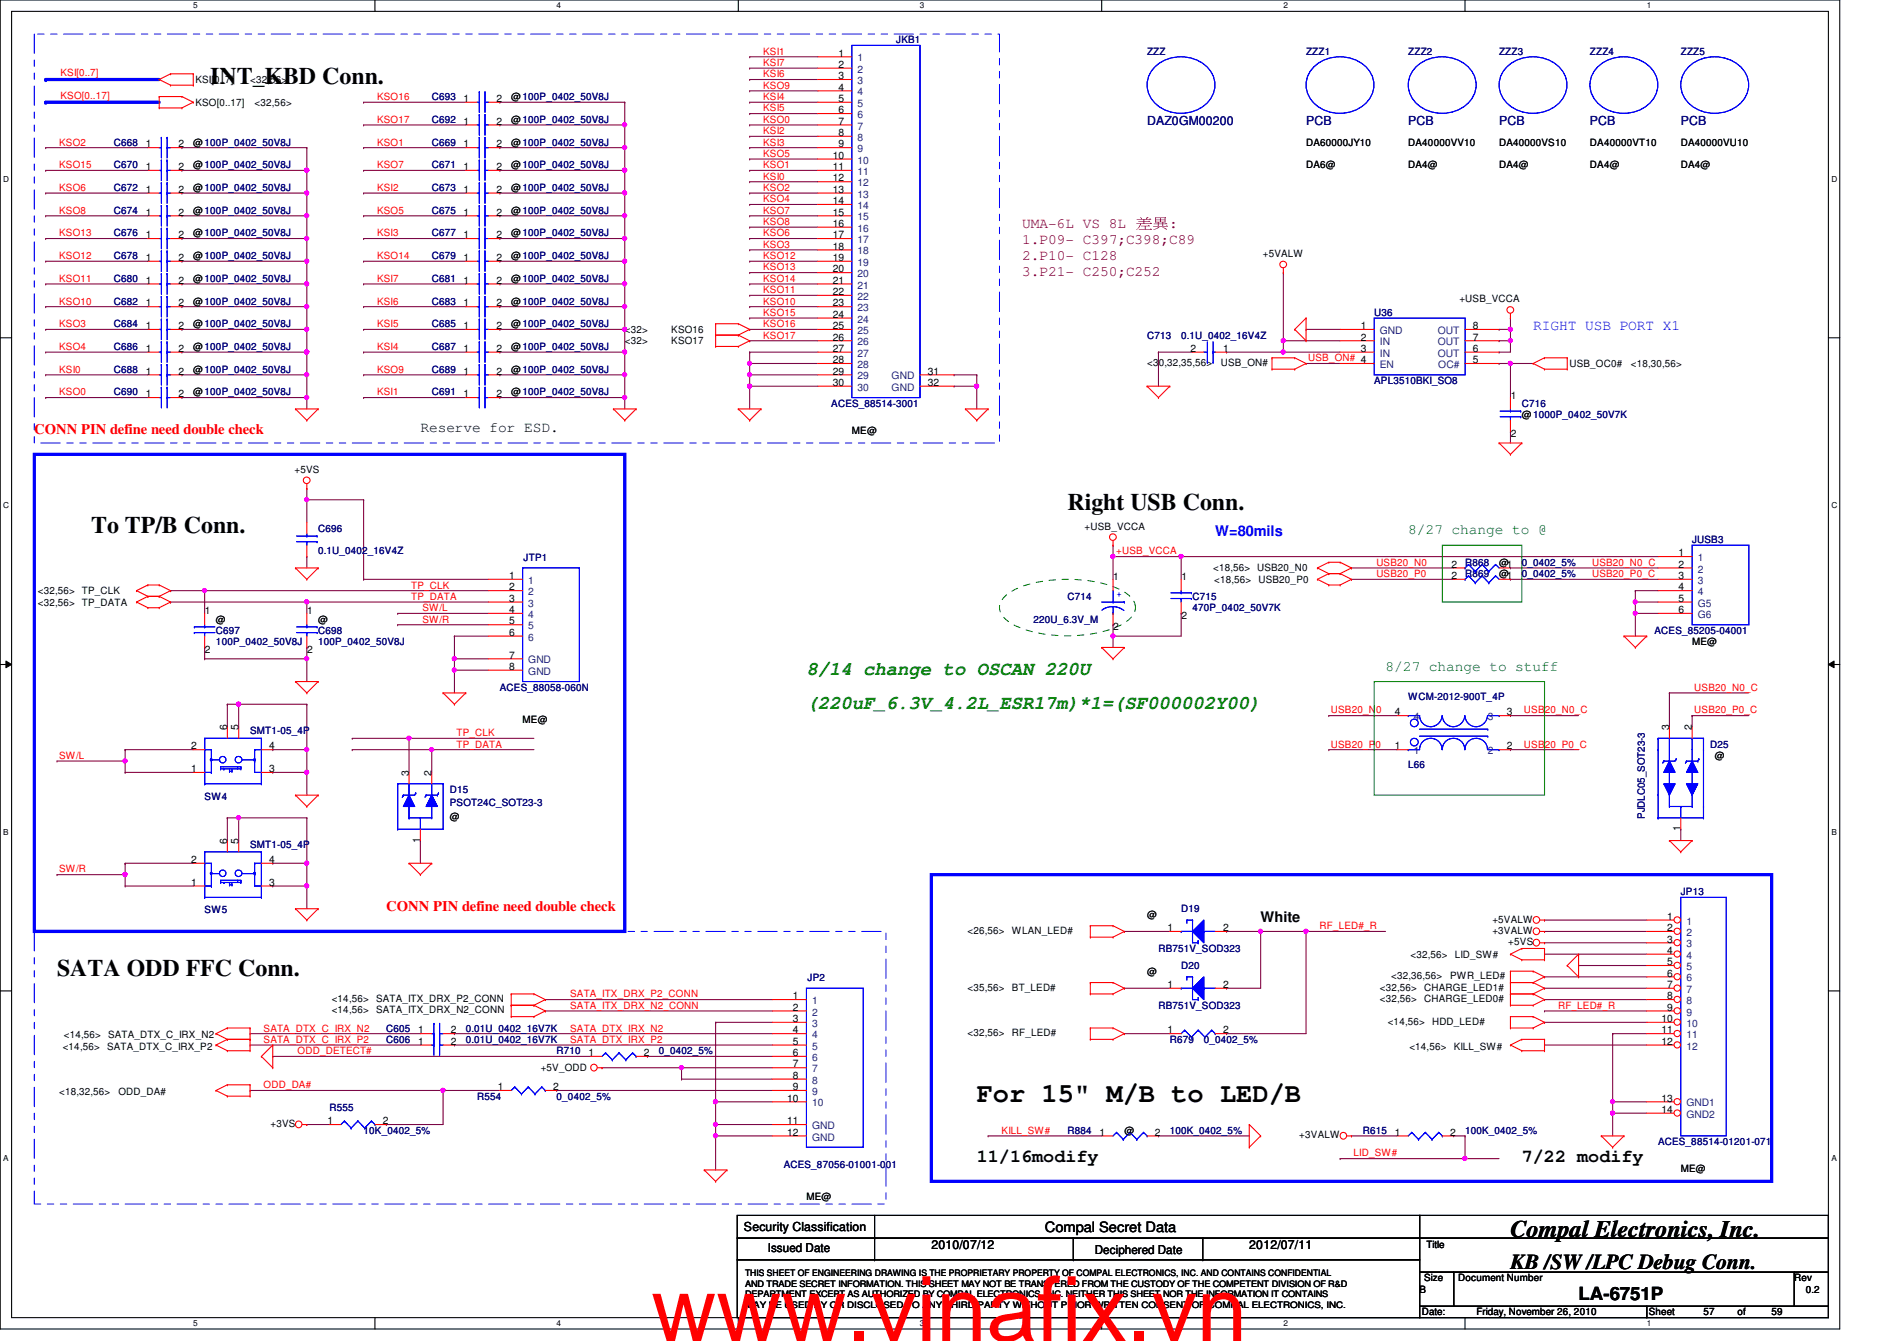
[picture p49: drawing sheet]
<svg xmlns="http://www.w3.org/2000/svg" width="297mm" height="210mm" viewBox="0 0 297 210" stroke-linecap="round" stroke-linejoin="round" font-family="sans-serif">
<defs><g id="words">
<text font-size="14.1" fill="#f00" x="102" y="209.9">www.vinafix.vn</text>
<text font-size="4.2" x="152.9" y="172.5">For 15&quot; M/B to LED/B</text>
<g font-size="3.7">
<text x="32.9" y="13.2">INT_KBD Conn.</text>
<text x="14.3" y="83.4">To TP/B Conn.</text>
<text x="167.2" y="79.8">Right USB Conn.</text>
<text x="8.9" y="152.7">SATA ODD FFC Conn.</text>
<text x="236.5" y="193.6">Compal Electronics, Inc.</text>
</g>
<text font-size="3.3" x="236.5" y="198.6">KB /SW /LPC Debug Conn.</text>
<g font-size="3" fill="#008000">
<text x="126.3" y="105.7">8/14 change to OSCAN 220U</text>
<text x="126.3" y="111">(220uF_6.3V_4.2L_ESR17m)*1=(SF000002Y00)</text>
</g>
<g font-size="2.8">
<text x="152.9" y="181.9">11/16modify</text>
<text x="238.3" y="181.9">7/22 modify</text>
<text x="247.2" y="203.5">LA-6751P</text>
</g>
<g font-size="2.3" fill="#800000">
<text x="160.1" y="35.6">UMA-6L VS 8L 差差:</text>
<text x="160.1" y="38.1">1.P09- C397;C398;C89</text>
<text x="160.1" y="40.6">2.P10- C128</text>
<text x="160.1" y="43.1">3.P21- C250;C252</text>
</g>
<g font-size="2.3" fill="#00f">
<text x="240.1" y="51.6">RIGHT USB PORT X1</text>
<text x="190.3" y="83.9">W=80mils</text>
</g>
<g font-size="2.3" fill="#f00">
<text x="5.4" y="67.9">CONN PIN define need double check</text>
<text x="60.5" y="142.6">CONN PIN define need double check</text>
</g>
<g font-size="2.3">
<text x="65.8" y="67.6">Reserve for ESD.</text>
<text x="197.4" y="144.4">White</text>
</g>
<g font-size="2.3" fill="#008000">
<text x="220.5" y="83.7">8/27 change to @</text>
<text x="217" y="105">8/27 change to stuff</text>
</g>
<text font-size="2.2" x="163.6" y="192.8">Compal Secret Data</text>
<g font-size="1.9" fill="#000080">
<text x="179.6" y="19.6">DAZ0GM00200</text>
<text x="204.5" y="19.6">PCB</text>
<text x="220.5" y="19.6">PCB</text>
<text x="234.7" y="19.6">PCB</text>
<text x="249" y="19.6">PCB</text>
<text x="263.2" y="19.6">PCB</text>
</g>
<g font-size="1.9">
<text x="116.5" y="192.7">Security Classification</text>
<text x="120.2" y="196">Issued Date</text>
<text x="145.8" y="195.6">2010/07/12</text>
<text x="171.4" y="196.2">Deciphered Date</text>
<text x="195.6" y="195.6">2012/07/11</text>
</g>
<g font-size="1.6" fill="#f00">
<text x="9.5" y="11.9">KSI[0..7]</text>
<text x="119.5" y="10.3">KSI7</text>
<text x="119.5" y="8.6">KSI1</text>
<text x="9.5" y="15.5">KSO[0..17]</text>
<text x="59.1" y="15.7">KSO16</text>
<text x="119.5" y="17.4">KSI5</text>
<text x="119.5" y="15.7">KSI4</text>
<text x="119.5" y="13.9">KSO9</text>
<text x="119.5" y="12.1">KSI6</text>
<text x="9.3" y="22.8">KSO2</text>
<text x="59.1" y="22.8">KSO1</text>
<text x="59.1" y="19.2">KSO17</text>
<text x="119.5" y="22.8">KSI3</text>
<text x="119.5" y="21">KSI2</text>
<text x="119.5" y="19.2">KSO0</text>
<text x="9.3" y="26.3">KSO15</text>
<text x="9.3" y="29.9">KSO6</text>
<text x="59.1" y="26.3">KSO7</text>
<text x="59.1" y="29.9">KSI2</text>
<text x="119.5" y="29.9">KSO2</text>
<text x="119.5" y="26.3">KSO1</text>
<text x="119.5" y="24.6">KSO5</text>
<text x="119.5" y="28.1">KSI0</text>
<text x="9.3" y="33.4">KSO8</text>
<text x="59.1" y="33.4">KSO5</text>
<text x="119.5" y="35.2">KSO8</text>
<text x="119.5" y="33.4">KSO7</text>
<text x="119.5" y="31.7">KSO4</text>
<text x="9.3" y="37">KSO13</text>
<text x="9.3" y="40.6">KSO12</text>
<text x="59.1" y="37">KSI3</text>
<text x="59.1" y="40.6">KSO14</text>
<text x="119.5" y="37">KSO6</text>
<text x="119.5" y="40.6">KSO12</text>
<text x="119.5" y="38.8">KSO3</text>
<text x="9.3" y="44.1">KSO11</text>
<text x="9.3" y="47.7">KSO10</text>
<text x="59.1" y="44.1">KSI7</text>
<text x="59.1" y="47.7">KSI6</text>
<text x="119.5" y="47.7">KSO10</text>
<text x="119.5" y="45.9">KSO11</text>
<text x="119.5" y="44.1">KSO14</text>
<text x="119.5" y="42.3">KSO13</text>
<text x="9.3" y="51.2">KSO3</text>
<text x="59.1" y="51.2">KSI5</text>
<text x="119.5" y="49.4">KSO15</text>
<text x="119.5" y="51.2">KSO16</text>
<text x="119.5" y="53">KSO17</text>
<text x="9.3" y="54.8">KSO4</text>
<text x="9.3" y="58.3">KSI0</text>
<text x="59.1" y="54.8">KSI4</text>
<text x="59.1" y="58.3">KSO9</text>
<text x="204.8" y="56.6">USB_ON# 4</text>
<text x="9.3" y="61.9">KSO0</text>
<text x="59.1" y="61.9">KSI1</text>
<text x="174.8" y="86.8">+USB_VCCA</text>
<text x="215.5" y="88.6">USB20_N0</text>
<text x="249.3" y="88.6">USB20_N0_C</text>
<text x="64.4" y="93.9">TP_DATA</text>
<text x="64.4" y="92.1">TP_CLK</text>
<text x="66.2" y="95.7">SW/L</text>
<text x="215.5" y="90.3">USB20_P0</text>
<text x="249.3" y="90.3">USB20_P0_C</text>
<text x="66.2" y="97.5">SW/R</text>
<text x="208.4" y="111.7">USB20_N0</text>
<text x="238.6" y="111.7">USB20_N0_C</text>
<text x="265.3" y="111.7">USB20_P0_C</text>
<text x="265.3" y="108.1">USB20_N0_C</text>
<text x="9.3" y="118.8">SW/L</text>
<text x="71.5" y="115.2">TP_CLK</text>
<text x="71.5" y="117">TP_DATA</text>
<text x="208.4" y="117">USB20_P0</text>
<text x="238.6" y="117">USB20_P0_C</text>
<text x="9.3" y="136.6">SW/R</text>
<text x="206.6" y="145.5">RF_LED#_R</text>
<text x="41.3" y="161.5">SATA_DTX_C_IRX_N2</text>
<text x="89.3" y="161.5">SATA_DTX_IRX_N2</text>
<text x="89.3" y="157.9">SATA_ITX_DRX_N2_CONN</text>
<text x="89.3" y="156.1">SATA_ITX_DRX_P2_CONN</text>
<text x="244" y="157.9">RF_LED#_R</text>
<text x="41.3" y="163.2">SATA_DTX_C_IRX_P2</text>
<text x="46.6" y="165">ODD_DETECT#</text>
<text x="89.3" y="163.2">SATA_DTX_IRX_P2</text>
<text x="41.3" y="170.3">ODD_DA#</text>
<text x="156.8" y="177.5">KILL_SW#</text>
<text x="212" y="181">LID_SW#</text>
</g>
<g font-size="1.6">
<text x="131.3" y="8.8">1</text>
<text x="131.3" y="10.6">2</text>
<text x="30.6" y="16.6">KSO[0..17]</text>
<text x="30.6" y="13">KSI[0..7]</text>
<text x="39.2" y="13">&lt;32,56&gt;</text>
<text x="39.9" y="16.6">&lt;32,56&gt;</text>
<text x="72.6" y="16">1</text>
<text x="77.7" y="16">2</text>
<text x="80" y="15.7">@100P_0402_50V8J</text>
<text x="131.3" y="12.4">3</text>
<text x="131.3" y="14.2">4</text>
<text x="131.3" y="16">5</text>
<text x="131.3" y="17.7">6</text>
<text x="22.8" y="23.1">1</text>
<text x="27.9" y="23.1">2</text>
<text x="30.3" y="22.8">@100P_0402_50V8J</text>
<text x="72.6" y="19.5">1</text>
<text x="72.6" y="23.1">1</text>
<text x="77.7" y="19.5">2</text>
<text x="77.7" y="23.1">2</text>
<text x="80" y="19.2">@100P_0402_50V8J</text>
<text x="80" y="22.8">@100P_0402_50V8J</text>
<text x="131.3" y="19.5">7</text>
<text x="131.3" y="21.3">8</text>
<text x="131.3" y="23.1">9</text>
<text x="204.5" y="22.8">DA60000JY10</text>
<text x="220.5" y="22.8">DA40000VV10</text>
<text x="234.7" y="22.8">DA40000VS10</text>
<text x="249" y="22.8">DA40000VT10</text>
<text x="263.2" y="22.8">DA40000VU10</text>
<text x="22.8" y="26.6">1</text>
<text x="27.9" y="26.6">2</text>
<text x="30.3" y="29.9">@100P_0402_50V8J</text>
<text x="30.3" y="26.3">@100P_0402_50V8J</text>
<text x="72.6" y="26.6">1</text>
<text x="77.7" y="26.6">2</text>
<text x="80" y="26.3">@100P_0402_50V8J</text>
<text x="80" y="29.9">@100P_0402_50V8J</text>
<text x="130.4" y="24.8">10</text>
<text x="130.4" y="26.6">11</text>
<text x="130.4" y="28.4">12</text>
<text x="204.5" y="26.3">DA6@</text>
<text x="220.5" y="26.3">DA4@</text>
<text x="234.7" y="26.3">DA4@</text>
<text x="249" y="26.3">DA4@</text>
<text x="263.2" y="26.3">DA4@</text>
<text x="22.8" y="33.7">1</text>
<text x="22.8" y="30.2">1</text>
<text x="27.9" y="33.7">2</text>
<text x="27.9" y="30.2">2</text>
<text x="30.3" y="33.4">@100P_0402_50V8J</text>
<text x="72.6" y="33.7">1</text>
<text x="72.6" y="30.2">1</text>
<text x="77.7" y="33.7">2</text>
<text x="77.7" y="30.2">2</text>
<text x="80" y="33.4">@100P_0402_50V8J</text>
<text x="130.4" y="30.2">13</text>
<text x="130.4" y="32">14</text>
<text x="130.4" y="33.7">15</text>
<text x="130.4" y="35.5">16</text>
<text x="22.8" y="37.3">1</text>
<text x="22.8" y="40.9">1</text>
<text x="27.9" y="37.3">2</text>
<text x="27.9" y="40.9">2</text>
<text x="30.3" y="37">@100P_0402_50V8J</text>
<text x="30.3" y="40.6">@100P_0402_50V8J</text>
<text x="72.6" y="40.9">1</text>
<text x="72.6" y="37.3">1</text>
<text x="77.7" y="40.9">2</text>
<text x="77.7" y="37.3">2</text>
<text x="80" y="40.6">@100P_0402_50V8J</text>
<text x="80" y="37">@100P_0402_50V8J</text>
<text x="130.4" y="37.3">17</text>
<text x="130.4" y="39.1">18</text>
<text x="130.4" y="40.9">19</text>
<text x="197.7" y="40.2">+5VALW</text>
<text x="22.8" y="48">1</text>
<text x="22.8" y="44.4">1</text>
<text x="27.9" y="48">2</text>
<text x="27.9" y="44.4">2</text>
<text x="30.3" y="47.7">@100P_0402_50V8J</text>
<text x="30.3" y="44.1">@100P_0402_50V8J</text>
<text x="72.6" y="44.4">1</text>
<text x="72.6" y="48">1</text>
<text x="77.7" y="44.4">2</text>
<text x="77.7" y="48">2</text>
<text x="80" y="44.1">@100P_0402_50V8J</text>
<text x="80" y="47.7">@100P_0402_50V8J</text>
<text x="130.4" y="42.6">20</text>
<text x="130.4" y="44.4">21</text>
<text x="130.4" y="46.2">22</text>
<text x="130.4" y="48">23</text>
<text x="228.5" y="47.3">+USB_VCCA</text>
<text x="22.8" y="51.5">1</text>
<text x="27.9" y="51.5">2</text>
<text x="30.3" y="51.2">@100P_0402_50V8J</text>
<text x="72.6" y="51.5">1</text>
<text x="77.7" y="51.5">2</text>
<text x="80" y="51.2">@100P_0402_50V8J</text>
<text x="97.8" y="52.1">&lt;32&gt;</text>
<text x="97.8" y="53.9">&lt;32&gt;</text>
<text x="105.1" y="52.1">KSO16</text>
<text x="105.1" y="53.9">KSO17</text>
<text x="130.4" y="49.7">24</text>
<text x="130.4" y="51.5">25</text>
<text x="130.4" y="53.3">26</text>
<text x="213.1" y="51.5">1</text>
<text x="213.1" y="53.3">2</text>
<text x="230.6" y="51.5">8</text>
<text x="230.6" y="53.3">7</text>
<text x="22.8" y="55.1">1</text>
<text x="22.8" y="58.6">1</text>
<text x="27.9" y="55.1">2</text>
<text x="27.9" y="58.6">2</text>
<text x="30.3" y="54.8">@100P_0402_50V8J</text>
<text x="30.3" y="58.3">@100P_0402_50V8J</text>
<text x="72.6" y="55.1">1</text>
<text x="72.6" y="58.6">1</text>
<text x="77.7" y="55.1">2</text>
<text x="77.7" y="58.6">2</text>
<text x="80" y="54.8">@100P_0402_50V8J</text>
<text x="80" y="58.3">@100P_0402_50V8J</text>
<text x="130.4" y="55.1">27</text>
<text x="130.4" y="56.9">28</text>
<text x="130.4" y="58.6">29</text>
<text x="145.3" y="58.6">31</text>
<text x="179.6" y="57.3">&lt;30,32,35,56&gt;</text>
<text x="186.4" y="55.1">2</text>
<text x="191.2" y="57.3">USB_ON#</text>
<text x="191.5" y="55.1">1</text>
<text x="213.1" y="55.1">3</text>
<text x="230.6" y="56.9">5</text>
<text x="230.6" y="55.1">6</text>
<text x="245.7" y="57.4">USB_OC0#</text>
<text x="255.4" y="57.4">&lt;18,30,56&gt;</text>
<text x="22.8" y="62.2">1</text>
<text x="27.9" y="62.2">2</text>
<text x="30.3" y="61.9">@100P_0402_50V8J</text>
<text x="72.6" y="62.2">1</text>
<text x="77.7" y="62.2">2</text>
<text x="80" y="61.9">@100P_0402_50V8J</text>
<text x="130.4" y="60.4">30</text>
<text x="145.3" y="60.4">32</text>
<text x="236.6" y="62.4">1</text>
<text x="238.3" y="65.4">@1000P_0402_50V7K</text>
<text x="133.4" y="67.9">ME@</text>
<text x="236.6" y="68.5">2</text>
<text x="46.1" y="74">+5VS</text>
<text x="169.8" y="82.9">+USB_VCCA</text>
<text x="189.9" y="89.5">&lt;18,56&gt; USB20_N0</text>
<text x="227.3" y="88.9">2</text>
<text x="234.7" y="88.6">@1</text>
<text x="262.8" y="87.1">1</text>
<text x="262.8" y="88.9">2</text>
<text x="5.9" y="93">&lt;32,56&gt; TP_CLK</text>
<text x="5.9" y="94.8">&lt;32,56&gt; TP_DATA</text>
<text x="79.7" y="90.6">1</text>
<text x="79.7" y="92.4">2</text>
<text x="79.7" y="94.2">3</text>
<text x="79.7" y="96">4</text>
<text x="174.3" y="90.8">1</text>
<text x="185" y="90.8">1</text>
<text x="190.1" y="91.2">&lt;18,56&gt;</text>
<text x="197.1" y="91.2">USB20_P0</text>
<text x="227.3" y="90.6">2</text>
<text x="234.7" y="90.3">@1</text>
<text x="262.8" y="90.6">3</text>
<text x="262.8" y="94.2">5</text>
<text x="262.8" y="96">6</text>
<text x="262.8" y="92.4">4</text>
<text x="32.1" y="96.2">1</text>
<text x="33.8" y="97.5">@</text>
<text x="48.1" y="96.2">1</text>
<text x="49.8" y="97.5">@</text>
<text x="79.7" y="97.7">5</text>
<text x="79.7" y="99.5">6</text>
<text x="174.3" y="98.7">2</text>
<text x="185" y="96.9">2</text>
<text x="265" y="101">ME@</text>
<text x="32.1" y="102.2">2</text>
<text x="48.1" y="102.2">2</text>
<text x="79.7" y="103.1">7</text>
<text x="79.7" y="104.9">8</text>
<text x="81.8" y="113.1">ME@</text>
<text x="218.4" y="112">4</text>
<text x="236" y="112">3</text>
<text x="29.9" y="117.3">2</text>
<text x="35.6" y="114.3" transform="rotate(-90 35.6 114.3)">6</text>
<text x="37.3" y="114.3" transform="rotate(-90 37.3 114.3)">5</text>
<text x="42.2" y="117.3">4</text>
<text x="218.4" y="117.3">1</text>
<text x="236" y="117.3">2</text>
<text x="261.4" y="114.3" transform="rotate(-90 261.4 114.3)">3</text>
<text x="264.9" y="114.3" transform="rotate(-90 264.9 114.3)">2</text>
<text x="268.5" y="118.8">@</text>
<text x="29.9" y="120.9">1</text>
<text x="42.2" y="120.9">3</text>
<text x="64" y="121.5" transform="rotate(-90 64 121.5)">3</text>
<text x="67.6" y="121.5" transform="rotate(-90 67.6 121.5)">2</text>
<text x="65.8" y="131.9" transform="rotate(-90 65.8 131.9)">1</text>
<text x="70.4" y="128.4">@</text>
<text x="263.1" y="130.1" transform="rotate(-90 263.1 130.1)">1</text>
<text x="29.9" y="135.1">2</text>
<text x="35.6" y="132.1" transform="rotate(-90 35.6 132.1)">6</text>
<text x="37.3" y="132.1" transform="rotate(-90 37.3 132.1)">5</text>
<text x="42.2" y="135.1">4</text>
<text x="29.9" y="138.6">1</text>
<text x="42.2" y="138.6">3</text>
<text x="179.6" y="143.7">@</text>
<text x="261.1" y="144">1</text>
<text x="151.5" y="146.2">&lt;26,56&gt;</text>
<text x="158.5" y="146.2">WLAN_LED#</text>
<text x="182.8" y="145.8">1</text>
<text x="191.5" y="145.8">2</text>
<text x="220.8" y="149.9">&lt;32,56&gt;</text>
<text x="227.8" y="149.9">LID_SW#</text>
<text x="233.7" y="144.4">+5VALW</text>
<text x="233.7" y="146.2">+3VALW</text>
<text x="236.2" y="148">+5VS</text>
<text x="261.1" y="145.8">2</text>
<text x="261.1" y="147.5">3</text>
<text x="261.1" y="149.3">4</text>
<text x="151.5" y="155.1">&lt;35,56&gt;</text>
<text x="158.5" y="155.1">BT_LED#</text>
<text x="179.6" y="152.6">@</text>
<text x="182.8" y="154.6">1</text>
<text x="191.5" y="154.6">2</text>
<text x="216.1" y="155.1">&lt;32,56&gt;</text>
<text x="217.8" y="153.3">&lt;32,36,56&gt;</text>
<text x="223" y="155.1">CHARGE_LED1#</text>
<text x="227.1" y="153.3">PWR_LED#</text>
<text x="261.1" y="151.1">5</text>
<text x="261.1" y="152.9">6</text>
<text x="261.1" y="154.6">7</text>
<text x="51.9" y="156.8">&lt;14,56&gt;</text>
<text x="51.9" y="158.6">&lt;14,56&gt;</text>
<text x="58.9" y="156.8">SATA_ITX_DRX_P2_CONN</text>
<text x="58.9" y="158.6">SATA_ITX_DRX_N2_CONN</text>
<text x="65.5" y="161.8">1</text>
<text x="70.6" y="161.8">2</text>
<text x="124.2" y="156.4">1</text>
<text x="124.2" y="158.2">2</text>
<text x="124.2" y="160">3</text>
<text x="124.2" y="161.8">4</text>
<text x="182.8" y="161.8">1</text>
<text x="191.5" y="161.8">2</text>
<text x="216.1" y="156.8">&lt;32,56&gt;</text>
<text x="217.3" y="160.4">&lt;14,56&gt;</text>
<text x="223" y="156.8">CHARGE_LED0#</text>
<text x="224.2" y="160.4">HDD_LED#</text>
<text x="260.2" y="160">10</text>
<text x="260.2" y="161.8">11</text>
<text x="261.1" y="156.4">8</text>
<text x="261.1" y="158.2">9</text>
<text x="9.8" y="164.3">&lt;14,56&gt;</text>
<text x="10" y="162.5">&lt;14,56&gt;</text>
<text x="16.8" y="164.3">SATA_DTX_C_IRX_P2</text>
<text x="16.9" y="162.5">SATA_DTX_C_IRX_N2</text>
<text x="65.5" y="163.5">1</text>
<text x="70.6" y="163.5">2</text>
<text x="84.7" y="167.7">+5V_ODD</text>
<text x="92.2" y="165.3">1</text>
<text x="100.8" y="165.3">2</text>
<text x="124.2" y="163.5">5</text>
<text x="124.2" y="165.3">6</text>
<text x="124.2" y="167.1">7</text>
<text x="151.5" y="162.2">&lt;32,56&gt;</text>
<text x="158.5" y="162.2">RF_LED#</text>
<text x="220.7" y="164.3">&lt;14,56&gt;</text>
<text x="227.6" y="164.3">KILL_SW#</text>
<text x="260.2" y="163.5">12</text>
<text x="9.3" y="171.4">&lt;18,32,56&gt;</text>
<text x="18.5" y="171.4">ODD_DA#</text>
<text x="77.9" y="170.6">1</text>
<text x="86.6" y="170.6">2</text>
<text x="123.3" y="172.4">10</text>
<text x="124.2" y="170.6">9</text>
<text x="124.2" y="168.9">8</text>
<text x="260.2" y="172.4">13</text>
<text x="42.4" y="176.4">+3VS</text>
<text x="51.3" y="176">1</text>
<text x="59.9" y="176">2</text>
<text x="123.3" y="176">11</text>
<text x="123.3" y="177.8">12</text>
<text x="172.2" y="177.8">1</text>
<text x="176.1" y="177.5">@</text>
<text x="180.8" y="177.8">2</text>
<text x="203.5" y="178.2">+3VALW</text>
<text x="218.4" y="177.8">1</text>
<text x="227.1" y="177.8">2</text>
<text x="260.2" y="174.2">14</text>
<text x="263.2" y="183.5">ME@</text>
<text x="126.3" y="187.8">ME@</text>
<text x="223.3" y="195.4">Title</text>
<text x="222.3" y="202.4">B</text>
<text x="223" y="200.6">Size</text>
<text x="228.3" y="200.6">Document Number</text>
<text x="281" y="200.6">Rev</text>
<text x="282.7" y="202.4">0.2</text>
<text x="222.6" y="205.9">Date:</text>
<text x="231.2" y="205.9">Friday, November 26, 2010</text>
<text x="258.2" y="205.9">Sheet</text>
<text x="266.7" y="205.9">57</text>
<text x="272.1" y="205.9">of</text>
<text x="277.4" y="205.9">59</text>
</g>
<g font-size="1.6" fill="#004080">
<text x="134.3" y="9.6">1</text>
<text x="134.3" y="11.4">2</text>
<text x="134.3" y="13.2">3</text>
<text x="134.3" y="14.9">4</text>
<text x="134.3" y="16.7">5</text>
<text x="134.3" y="18.5">6</text>
<text x="134.3" y="20.3">7</text>
<text x="134.3" y="22.1">8</text>
<text x="134.3" y="23.8">9</text>
<text x="134.3" y="25.6">10</text>
<text x="134.3" y="27.4">11</text>
<text x="134.3" y="29.2">12</text>
<text x="134.3" y="30.9">13</text>
<text x="134.3" y="32.7">14</text>
<text x="134.3" y="34.5">15</text>
<text x="134.3" y="36.3">16</text>
<text x="134.3" y="38.1">17</text>
<text x="134.3" y="39.8">18</text>
<text x="134.3" y="41.6">19</text>
<text x="134.3" y="43.4">20</text>
<text x="134.3" y="45.2">21</text>
<text x="134.3" y="46.9">22</text>
<text x="134.3" y="48.7">23</text>
<text x="134.3" y="50.5">24</text>
<text x="134.3" y="52.3">25</text>
<text x="216.1" y="52.3">GND</text>
<text x="225.1" y="52.3">OUT</text>
<text x="134.3" y="54.1">26</text>
<text x="134.3" y="55.8">27</text>
<text x="134.3" y="57.6">28</text>
<text x="134.3" y="59.4">29</text>
<text x="139.6" y="59.4">GND</text>
<text x="216.1" y="54.1">IN</text>
<text x="216.1" y="55.8">IN</text>
<text x="216.1" y="57.6">EN</text>
<text x="225.1" y="55.8">OUT</text>
<text x="225.1" y="54.1">OUT</text>
<text x="225.2" y="57.6">OC#</text>
<text x="134.3" y="61.2">30</text>
<text x="139.6" y="61.2">GND</text>
<text x="265.8" y="87.8">1</text>
<text x="265.8" y="89.6">2</text>
<text x="82.7" y="91.4">1</text>
<text x="82.7" y="93.2">2</text>
<text x="82.7" y="95">3</text>
<text x="265.8" y="91.4">3</text>
<text x="265.8" y="95">G5</text>
<text x="265.8" y="93.2">4</text>
<text x="82.7" y="96.7">4</text>
<text x="82.7" y="98.5">5</text>
<text x="82.7" y="100.3">6</text>
<text x="265.8" y="96.7">G6</text>
<text x="82.7" y="103.8">GND</text>
<text x="82.7" y="105.6">GND</text>
<text x="221.4" y="112.7">4</text>
<text x="233" y="112.7">3</text>
<text x="221.4" y="118.1">1</text>
<text x="233" y="118.1">2</text>
<text x="264.1" y="144.7">1</text>
<text x="264.1" y="146.5">2</text>
<text x="264.1" y="148.3">3</text>
<text x="264.1" y="150.1">4</text>
<text x="264.1" y="151.8">5</text>
<text x="264.1" y="153.6">6</text>
<text x="264.1" y="155.4">7</text>
<text x="127.2" y="157.2">1</text>
<text x="127.2" y="159">2</text>
<text x="127.2" y="160.7">3</text>
<text x="264.1" y="157.2">8</text>
<text x="264.1" y="159">9</text>
<text x="264.1" y="160.7">10</text>
<text x="127.2" y="162.5">4</text>
<text x="127.2" y="164.3">5</text>
<text x="127.2" y="166.1">6</text>
<text x="127.2" y="167.9">7</text>
<text x="264.1" y="162.5">11</text>
<text x="264.1" y="164.3">12</text>
<text x="127.2" y="171.4">9</text>
<text x="127.2" y="173.2">10</text>
<text x="127.2" y="169.6">8</text>
<text x="264.1" y="173.2">GND1</text>
<text x="127.2" y="176.7">GND</text>
<text x="127.2" y="178.5">GND</text>
<text x="264.1" y="175">GND2</text>
</g>
<g font-size="1.6" fill="#000080">
<text x="140.3" y="6.8">JKB1</text>
<text x="179.6" y="8.6">ZZZ</text>
<text x="204.5" y="8.6">ZZZ1</text>
<text x="220.5" y="8.6">ZZZ2</text>
<text x="234.7" y="8.6">ZZZ3</text>
<text x="249" y="8.6">ZZZ4</text>
<text x="263.2" y="8.6">ZZZ5</text>
<text x="67.6" y="15.7">C693</text>
<text x="17.8" y="22.8">C668</text>
<text x="67.6" y="19.2">C692</text>
<text x="67.6" y="22.8">C669</text>
<text x="17.8" y="29.9">C672</text>
<text x="17.8" y="26.3">C670</text>
<text x="67.6" y="26.3">C671</text>
<text x="67.6" y="29.9">C673</text>
<text x="17.8" y="33.4">C674</text>
<text x="67.6" y="33.4">C675</text>
<text x="17.8" y="37">C676</text>
<text x="17.8" y="40.6">C678</text>
<text x="67.6" y="40.6">C679</text>
<text x="67.6" y="37">C677</text>
<text x="17.8" y="47.7">C682</text>
<text x="17.8" y="44.1">C680</text>
<text x="67.6" y="44.1">C681</text>
<text x="67.6" y="47.7">C683</text>
<text x="17.8" y="51.2">C684</text>
<text x="67.6" y="51.2">C685</text>
<text x="179.6" y="53">C713</text>
<text x="185" y="53">0.1U_0402_16V4Z</text>
<text x="215.2" y="49.4">U36</text>
<text x="17.8" y="54.8">C686</text>
<text x="17.8" y="58.3">C688</text>
<text x="67.6" y="54.8">C687</text>
<text x="67.6" y="58.3">C689</text>
<text x="17.8" y="61.9">C690</text>
<text x="67.6" y="61.9">C691</text>
<text x="130.2" y="63.7">ACES_88514-3001</text>
<text x="215.2" y="60.1">APL3510BKI_SO8</text>
<text x="238.3" y="63.7">C716</text>
<text x="49.8" y="83.2">C696</text>
<text x="49.8" y="86.8">0.1U_0402_16V4Z</text>
<text x="82" y="87.8">JTP1</text>
<text x="229.4" y="88.6">R868</text>
<text x="238.3" y="88.6">0_0402_5%</text>
<text x="265" y="85">JUSB3</text>
<text x="167.2" y="93.9">C714</text>
<text x="186.7" y="93.9">C715</text>
<text x="186.7" y="95.7">470P_0402_50V7K</text>
<text x="229.4" y="90.3">R869</text>
<text x="238.3" y="90.3">0_0402_5%</text>
<text x="33.8" y="99.2">C697</text>
<text x="33.8" y="101">100P_0402_50V8J</text>
<text x="49.8" y="99.2">C698</text>
<text x="49.8" y="101">100P_0402_50V8J</text>
<text x="161.8" y="97.5">220U_6.3V_M</text>
<text x="259.1" y="99.2">ACES_85205-04001</text>
<text x="78.3" y="108.1">ACES_88058-060N</text>
<text x="220.5" y="109.6">WCM-2012-900T_4P</text>
<text x="39.2" y="114.9">SMT1-05_4P</text>
<text x="267.8" y="117">D25</text>
<text x="32" y="125.2">SW4</text>
<text x="70.4" y="124.1">D15</text>
<text x="220.5" y="120.2">L66</text>
<text x="70.4" y="126.2">PSOT24C_SOT23-3</text>
<text x="257.6" y="128.2" transform="rotate(-90 257.6 128.2)">PJDLC05_SOT23-3</text>
<text x="39.2" y="132.7">SMT1-05_4P</text>
<text x="32" y="143">SW5</text>
<text x="185" y="142.8">D19</text>
<text x="263.2" y="140.1">JP13</text>
<text x="181.4" y="149">RB751V_SOD323</text>
<text x="126.4" y="153.6">JP2</text>
<text x="185" y="151.7">D20</text>
<text x="60.5" y="161.5">C605</text>
<text x="72.9" y="161.5">0.01U_0402_16V7K</text>
<text x="181.4" y="157.9">RB751V_SOD323</text>
<text x="60.5" y="163.2">C606</text>
<text x="72.9" y="163.2">0.01U_0402_16V7K</text>
<text x="87.2" y="165">R710</text>
<text x="103.2" y="165">0_0402_5%</text>
<text x="183.2" y="163.2">R679</text>
<text x="188.5" y="163.2">0_0402_5%</text>
<text x="51.6" y="173.9">R555</text>
<text x="74.7" y="172.1">R554</text>
<text x="87.2" y="172.1">0_0402_5%</text>
<text x="56.9" y="177.5">10K_0402_5%</text>
<text x="167.2" y="177.5">R884</text>
<text x="183.2" y="177.5">100K_0402_5%</text>
<text x="213.4" y="177.5">R615</text>
<text x="229.4" y="177.5">100K_0402_5%</text>
<text x="259.6" y="179.2">ACES_88514-01201-071</text>
<text x="122.7" y="182.8">ACES_87056-01001-001</text>
</g>
<text font-size="1.6" fill="#00f" x="174.8" y="93.5">+</text>
<g font-size="1.4">
<text x="116.7" y="199.7">THIS SHEET OF ENGINEERING DRAWING IS THE PROPRIETARY PROPERTY OF COMPAL ELECTRONICS, INC. AND CONTAINS CONFIDENTIAL</text>
<text x="116.7" y="201.4">AND TRADE SECRET INFORMATION. THIS SHEET MAY NOT BE TRANSFERED FROM THE CUSTODY OF THE COMPETENT DIVISION OF R&amp;D</text>
<text x="116.7" y="203">DEPARTMENT EXCEPT AS AUTHORIZED BY COMPAL ELECTRONICS, INC. NEITHER THIS SHEET NOR THE INFORMATION IT CONTAINS</text>
<text x="116.7" y="204.7">MAY BE USED BY OR DISCLOSED TO ANY THIRD PARTY WITHOUT PRIOR WRITTEN CONSENT OF COMPAL ELECTRONICS, INC.</text>
</g>
<g font-size="1.3">
<text x="30.3" y="1.3">5</text>
<text x="87.2" y="1.3">4</text>
<text x="144.1" y="1.3">3</text>
<text x="201" y="1.3">2</text>
<text x="257.8" y="1.3">1</text>
<text x=".5" y="28.4">D</text>
<text x="286.8" y="28.4">D</text>
<text x=".5" y="79.5">C</text>
<text x="286.8" y="79.5">C</text>
<text x=".5" y="130.7">B</text>
<text x="286.8" y="130.7">B</text>
<text x=".5" y="181.8">A</text>
<text x="286.8" y="181.8">A</text>
<text x="30.3" y="207.6">5</text>
<text x="87.2" y="207.6">4</text>
<text x="144.1" y="207.6">3</text>
<text x="201" y="207.6">2</text>
<text x="257.8" y="207.6">1</text>
</g>
</g></defs>
<path d="M0 0h288.1v208h-288.1zM1.8 1.8h284.5v204.4h-284.5z" fill="none" stroke="#000" stroke-width=".17"/>
<g fill="#fff">
<path d="M30.3 .2h.6v1.4h-.6z"/>
<path d="M30.3 206.4h.6v1.4h-.6z"/>
</g>
<path d="M58.7 0v1.8M58.7 206.2v1.8" fill="none" stroke="#000" stroke-width=".17"/>
<g fill="#fff">
<path d="M87.2 .2h.6v1.4h-.6z"/>
<path d="M87.2 206.4h.6v1.4h-.6z"/>
</g>
<path d="M115.6 0v1.8M115.6 206.2v1.8" fill="none" stroke="#000" stroke-width=".17"/>
<g fill="#fff">
<path d="M144.1 .2h.6v1.4h-.6z"/>
<path d="M144.1 206.4h.6v1.4h-.6z"/>
</g>
<path d="M172.5 0v1.8M172.5 206.2v1.8" fill="none" stroke="#000" stroke-width=".17"/>
<g fill="#fff">
<path d="M201 .2h.6v1.4h-.6z"/>
<path d="M201 206.4h.6v1.4h-.6z"/>
</g>
<path d="M229.4 0v1.8M229.4 206.2v1.8" fill="none" stroke="#000" stroke-width=".17"/>
<g fill="#fff">
<path d="M257.8 .2h.7v1.4h-.7z"/>
<path d="M257.8 206.4h.7v1.4h-.7z"/>
<path d="M.5 27.3h.9v1.4h-.9z"/>
<path d="M286.8 27.3h.9v1.4h-.9z"/>
<path d="M.5 78.4h.9v1.4h-.9z"/>
<path d="M286.8 78.4h.9v1.4h-.9z"/>
</g>
<path d="M0 52.9h1.8M286.3 52.9h1.8" fill="none" stroke="#000" stroke-width=".17"/>
<g fill="#fff">
<path d="M.5 129.5h.8v1.4h-.8z"/>
<path d="M286.8 129.5h.8v1.4h-.8z"/>
</g>
<path d="M0 104h1.8M286.3 104h1.8" fill="none" stroke="#000" stroke-width=".17"/>
<path d="M.9 103.5l.9 .5-.9 .5zM286.3 104l.9-.5v1z" fill="#000"/>
<path d="M.9 103.5l.9 .5-.9 .5zM286.3 104l.9-.5v1z" fill="none" stroke="#000" stroke-width=".16"/>
<g fill="#fff">
<path d="M.5 180.6h.8v1.4h-.8z"/>
<path d="M286.8 180.6h.8v1.4h-.8z"/>
</g>
<path d="M0 155.1h1.8M286.3 155.1h1.8" fill="none" stroke="#000" stroke-width=".17"/>
<path d="M7.2 16h17.7" fill="none" stroke="#00f" stroke-width=".51"/>
<circle cx="7.2" cy="16" r=".25" fill="#00f"/>
<path d="M7.2 12.4h17.7" fill="none" stroke="#00f" stroke-width=".51"/>
<circle cx="7.2" cy="12.4" r=".25" fill="#00f"/>
<path d="M28.5 58.7h.1M28.5 51.6h.1M28.5 58.7h19.5M28.5 51.6h19.5" fill="none" stroke="#800040" stroke-width=".17"/>
<circle cx="48" cy="51.5" r=".32" fill="#f0f"/>
<circle cx="48" cy="51.5" r=".32" fill="none" stroke="#f0f" stroke-width=".17"/>
<path d="M28.5 23.1h.1M28.5 26.7h.1M28.5 23.1h19.5M28.5 26.7h19.5M48 62.2h.1M48 62.2v1.8" fill="none" stroke="#800040" stroke-width=".17"/>
<circle cx="48" cy="26.6" r=".32" fill="#f0f"/>
<circle cx="48" cy="26.6" r=".32" fill="none" stroke="#f0f" stroke-width=".17"/>
<path d="M97.8 30.2h.1M97.8 30.2v3.6" fill="none" stroke="#800040" stroke-width=".17"/>
<circle cx="97.8" cy="30.2" r=".32" fill="#f0f"/>
<circle cx="97.8" cy="30.2" r=".32" fill="none" stroke="#f0f" stroke-width=".17"/>
<path d="M97.8 23.1h.1M97.8 23.1v3.6M48 40.9h.1M48 40.9v3.5M78.3 44.4h.1M78.3 55.1h.1M78.3 44.4h19.5M78.3 55.1h19.5" fill="none" stroke="#800040" stroke-width=".17"/>
<circle cx="48" cy="40.9" r=".32" fill="#f0f"/>
<circle cx="48" cy="40.9" r=".32" fill="none" stroke="#f0f" stroke-width=".17"/>
<g fill="none" stroke="#800040" stroke-width=".17">
<path d="M7.2 23.1h.1M7.2 26.7h.1M7.2 30.2h.1M7.2 33.8h.1M7.2 37.3h.1M7.2 23.1h16M7.2 26.7h16M7.2 30.2h16M7.2 33.8h16M7.2 37.3h16M48 33.8h.1M48 33.8v3.5"/>
<path d="M56.9 23.1h.1M56.9 26.7h.1M56.9 30.2h.1M56.9 33.8h.1M56.9 37.3h.1M56.9 23.1h16M56.9 26.7h16M56.9 30.2h16M56.9 33.8h16M56.9 37.3h16M7.2 40.9h.1M7.2 44.4h.1"/>
<path d="M7.2 48h.1M7.2 51.6h.1M7.2 55.1h.1M7.2 58.7h.1M7.2 40.9h16M7.2 44.4h16M7.2 48h16M7.2 51.6h16M7.2 55.1h16M7.2 58.7h16M56.9 40.9h.1M56.9 44.4h.1"/>
<path d="M56.9 48h.1M56.9 51.6h.1M56.9 55.1h.1M56.9 58.7h.1M56.9 40.9h16M56.9 44.4h16M56.9 48h16M56.9 51.6h16M56.9 55.1h16M56.9 58.7h16M97.8 48h.1M97.8 58.7h.1"/>
<path d="M97.8 48v3.6M97.8 58.7v5.3M7.2 62.2h.1M7.2 62.2h16M56.9 62.2h.1M56.9 62.2h16M97.8 62.2h.1"/>
</g>
<circle cx="97.8" cy="58.6" r=".32" fill="#f0f"/>
<circle cx="97.8" cy="58.6" r=".32" fill="none" stroke="#f0f" stroke-width=".17"/>
<path d="M48 58.7h.1M48 58.7v3.5" fill="none" stroke="#800040" stroke-width=".17"/>
<circle cx="48" cy="58.6" r=".32" fill="#f0f"/>
<circle cx="48" cy="58.6" r=".32" fill="none" stroke="#f0f" stroke-width=".17"/>
<path d="M78.3 30.2h.1M78.3 33.8h.1M78.3 30.2h19.5M78.3 33.8h19.5" fill="none" stroke="#800040" stroke-width=".17"/>
<circle cx="97.8" cy="33.8" r=".32" fill="#f0f"/>
<circle cx="97.8" cy="33.8" r=".32" fill="none" stroke="#f0f" stroke-width=".17"/>
<path d="M78.3 37.3h.1M78.3 37.3h19.5M97.8 33.8h.1M97.8 37.3h.1M97.8 33.8v7.1M28.5 44.4h.1M28.5 44.4h19.5" fill="none" stroke="#800040" stroke-width=".17"/>
<circle cx="97.8" cy="37.3" r=".32" fill="#f0f"/>
<circle cx="97.8" cy="37.3" r=".32" fill="none" stroke="#f0f" stroke-width=".17"/>
<path d="M97.8 40.9h.1M97.8 40.9v3.5" fill="none" stroke="#800040" stroke-width=".17"/>
<circle cx="97.8" cy="40.9" r=".32" fill="#f0f"/>
<circle cx="97.8" cy="40.9" r=".32" fill="none" stroke="#f0f" stroke-width=".17"/>
<path d="M48 51.6h.1M48 51.6v3.5M78.3 62.2h.1M78.3 62.2h19.5" fill="none" stroke="#800040" stroke-width=".17"/>
<circle cx="97.8" cy="62.2" r=".32" fill="#f0f"/>
<circle cx="97.8" cy="62.2" r=".32" fill="none" stroke="#f0f" stroke-width=".17"/>
<path d="M28.5 55.1h.1M28.5 55.1h19.5" fill="none" stroke="#800040" stroke-width=".17"/>
<circle cx="48" cy="55.1" r=".32" fill="#f0f"/>
<circle cx="48" cy="55.1" r=".32" fill="none" stroke="#f0f" stroke-width=".17"/>
<path d="M48 26.7h.1M48 26.7v3.5M28.5 40.9h.1M28.5 40.9h19.5" fill="none" stroke="#800040" stroke-width=".17"/>
<circle cx="48" cy="26.6" r=".32" fill="#f0f"/>
<circle cx="48" cy="26.6" r=".32" fill="none" stroke="#f0f" stroke-width=".17"/>
<path d="M97.8 26.7h.1M97.8 26.7v3.5M78.3 40.9h.1M78.3 40.9h19.5" fill="none" stroke="#800040" stroke-width=".17"/>
<circle cx="97.8" cy="26.6" r=".32" fill="#f0f"/>
<circle cx="97.8" cy="26.6" r=".32" fill="none" stroke="#f0f" stroke-width=".17"/>
<path d="M48 44.4h.1M48 44.4v3.6M78.3 48h.1M78.3 48h19.5" fill="none" stroke="#800040" stroke-width=".17"/>
<circle cx="48" cy="48" r=".32" fill="#f0f"/>
<circle cx="48" cy="48" r=".32" fill="none" stroke="#f0f" stroke-width=".17"/>
<circle cx="48" cy="44.4" r=".32" fill="#f0f"/>
<circle cx="48" cy="44.4" r=".32" fill="none" stroke="#f0f" stroke-width=".17"/>
<path d="M97.8 44.4h.1M97.8 44.4v3.6" fill="none" stroke="#800040" stroke-width=".17"/>
<circle cx="97.8" cy="48" r=".32" fill="#f0f"/>
<circle cx="97.8" cy="48" r=".32" fill="none" stroke="#f0f" stroke-width=".17"/>
<circle cx="97.8" cy="44.4" r=".32" fill="#f0f"/>
<circle cx="97.8" cy="44.4" r=".32" fill="none" stroke="#f0f" stroke-width=".17"/>
<path d="M48 55.1h.1M48 55.1v3.6" fill="none" stroke="#800040" stroke-width=".17"/>
<circle cx="48" cy="55.1" r=".32" fill="#f0f"/>
<circle cx="48" cy="55.1" r=".32" fill="none" stroke="#f0f" stroke-width=".17"/>
<path d="M78.3 23.1h.1M78.3 23.1h19.5" fill="none" stroke="#800040" stroke-width=".17"/>
<circle cx="97.8" cy="23.1" r=".32" fill="#f0f"/>
<circle cx="97.8" cy="23.1" r=".32" fill="none" stroke="#f0f" stroke-width=".17"/>
<path d="M78.3 26.7h.1M78.3 26.7h19.5" fill="none" stroke="#800040" stroke-width=".17"/>
<circle cx="97.8" cy="26.6" r=".32" fill="#f0f"/>
<circle cx="97.8" cy="26.6" r=".32" fill="none" stroke="#f0f" stroke-width=".17"/>
<path d="M48 30.2h.1M48 30.2v3.6M48 48h.1M48 48v3.6" fill="none" stroke="#800040" stroke-width=".17"/>
<circle cx="48" cy="30.2" r=".32" fill="#f0f"/>
<circle cx="48" cy="30.2" r=".32" fill="none" stroke="#f0f" stroke-width=".17"/>
<path d="M28.5 30.2h.1M28.5 30.2h19.5M97.8 55.1h.1M97.8 55.1v3.6" fill="none" stroke="#800040" stroke-width=".17"/>
<circle cx="97.8" cy="55.1" r=".32" fill="#f0f"/>
<circle cx="97.8" cy="55.1" r=".32" fill="none" stroke="#f0f" stroke-width=".17"/>
<path d="M28.5 62.2h.1M28.5 62.2h19.5" fill="none" stroke="#800040" stroke-width=".17"/>
<circle cx="48" cy="62.2" r=".32" fill="#f0f"/>
<circle cx="48" cy="62.2" r=".32" fill="none" stroke="#f0f" stroke-width=".17"/>
<path d="M28.5 33.8h.1M28.5 33.8h19.5M48 23.1h.1M48 23.1v3.6" fill="none" stroke="#800040" stroke-width=".17"/>
<circle cx="48" cy="33.8" r=".32" fill="#f0f"/>
<circle cx="48" cy="33.8" r=".32" fill="none" stroke="#f0f" stroke-width=".17"/>
<path d="M28.5 37.3h.1M28.5 37.3h19.5" fill="none" stroke="#800040" stroke-width=".17"/>
<circle cx="48" cy="37.3" r=".32" fill="#f0f"/>
<circle cx="48" cy="37.3" r=".32" fill="none" stroke="#f0f" stroke-width=".17"/>
<path d="M78.3 51.6h.1M78.3 51.6h19.5" fill="none" stroke="#800040" stroke-width=".17"/>
<circle cx="97.8" cy="51.5" r=".32" fill="#f0f"/>
<circle cx="97.8" cy="51.5" r=".32" fill="none" stroke="#f0f" stroke-width=".17"/>
<g fill="none" stroke="#800040" stroke-width=".17">
<path d="M117.4 19.6h.1M117.4 17.8h.1M117.4 16h.1M117.4 14.2h.1M117.4 12.4h.1M117.4 10.7h.1M117.4 8.9h.1M117.4 19.6h10.7M117.4 17.8h10.7M117.4 16h10.7M117.4 14.2h10.7M117.4 12.4h10.7"/>
<path d="M117.4 10.7h10.7M117.4 8.9h10.7M48 37.3h.1M48 37.3v3.6M117.4 37.3h.1M117.4 35.6h.1M117.4 33.8h.1M117.4 32h.1M117.4 30.2h.1M117.4 26.7h.1M117.4 24.9h.1M117.4 23.1h.1"/>
<path d="M117.4 21.3h.1M117.4 39.1h.1M117.4 37.3h10.7M117.4 35.6h10.7M117.4 33.8h10.7M117.4 32h10.7M117.4 30.2h10.7M117.4 26.7h10.7M117.4 24.9h10.7M117.4 23.1h10.7M117.4 21.3h10.7M117.4 39.1h10.7"/>
<path d="M28.5 48h.1M28.5 48h19.5M78.3 58.7h.1M78.3 58.7h19.5M97.8 51.6h.1M97.8 51.6v3.5M117.4 49.8h.1M117.4 48h.1M117.4 46.2h.1M117.4 44.4h.1M117.4 42.7h.1M117.4 40.9h.1"/>
<path d="M117.4 58.7h.1M117.4 48h10.7M117.4 58.7h10.7M117.4 49.8h10.7M117.4 46.2h10.7M117.4 44.4h10.7M117.4 42.7h10.7M117.4 40.9h10.7M117.4 60.5h.1M117.4 60.5h10.7M35.6 110.2h.1M35.6 110.2h12.4"/>
<path d="M37.4 110.2h.1M19.6 135.1h.1M19.6 138.7h.1M19.6 120.9h.1M19.6 135.1v1.8M19.6 138.7h10.7M19.6 120.9h10.7M35.6 128h.1M35.6 128v3.6M35.6 128h12.4M37.4 128h.1M48 138.7h.1"/>
<path d="M48 138.7v3.5"/>
</g>
<circle cx="48" cy="138.7" r=".32" fill="#f0f"/>
<circle cx="48" cy="138.7" r=".32" fill="none" stroke="#f0f" stroke-width=".17"/>
<path d="M37.4 128h.1M37.4 128v3.6M42.7 138.7h.1M42.7 138.7h5.3" fill="none" stroke="#800040" stroke-width=".17"/>
<circle cx="37.4" cy="128" r=".32" fill="#f0f"/>
<circle cx="37.4" cy="128" r=".32" fill="none" stroke="#f0f" stroke-width=".17"/>
<path d="M19.6 117.3h.1M19.6 117.3v1.8M8.9 136.9h.1M8.9 136.9h10.7M19.6 135.1h.1M19.6 136.9h.1M19.6 135.1h10.7M19.6 136.9v1.8M42.7 135.1h.1M42.7 135.1h5.3" fill="none" stroke="#800040" stroke-width=".17"/>
<circle cx="19.6" cy="136.9" r=".32" fill="#f0f"/>
<circle cx="19.6" cy="136.9" r=".32" fill="none" stroke="#f0f" stroke-width=".17"/>
<path d="M8.9 119.1h.1M8.9 119.1h10.7" fill="none" stroke="#800040" stroke-width=".17"/>
<circle cx="19.6" cy="119.1" r=".32" fill="#f0f"/>
<circle cx="19.6" cy="119.1" r=".32" fill="none" stroke="#f0f" stroke-width=".17"/>
<path d="M19.6 117.3h.1M19.6 117.3h10.7M35.6 110.2h.1M35.6 110.2v3.6M42.7 117.3h.1M42.7 117.3h5.3M48 120.9h.1M48 120.9v3.6" fill="none" stroke="#800040" stroke-width=".17"/>
<circle cx="48" cy="120.9" r=".32" fill="#f0f"/>
<circle cx="48" cy="120.9" r=".32" fill="none" stroke="#f0f" stroke-width=".17"/>
<path d="M37.4 110.2h.1M37.4 110.2v3.6M42.7 120.9h.1M42.7 120.9h5.3" fill="none" stroke="#800040" stroke-width=".17"/>
<circle cx="37.4" cy="110.2" r=".32" fill="#f0f"/>
<circle cx="37.4" cy="110.2" r=".32" fill="none" stroke="#f0f" stroke-width=".17"/>
<path d="M19.6 119.1h.1M19.6 119.1v1.8M48 110.2h.1M48 117.3h.1M48 110.2v10.7M48 128h.1M48 128v7.1" fill="none" stroke="#800040" stroke-width=".17"/>
<circle cx="48" cy="117.3" r=".32" fill="#f0f"/>
<circle cx="48" cy="117.3" r=".32" fill="none" stroke="#f0f" stroke-width=".17"/>
<path d="M48 135.1h.1M48 135.1v3.6" fill="none" stroke="#800040" stroke-width=".17"/>
<circle cx="48" cy="135.1" r=".32" fill="#f0f"/>
<circle cx="48" cy="135.1" r=".32" fill="none" stroke="#f0f" stroke-width=".17"/>
<path d="M48 94.2h.1M48 94.2h28.5M62.3 96h.1M62.3 96h14.2M71.2 104.9h.1M71.2 104.9v3.6" fill="none" stroke="#800040" stroke-width=".17"/>
<circle cx="48" cy="94.2" r=".32" fill="#f0f"/>
<circle cx="48" cy="94.2" r=".32" fill="none" stroke="#f0f" stroke-width=".17"/>
<path d="M71.2 103.1h.1M71.2 103.1h5.3" fill="none" stroke="#800040" stroke-width=".17"/>
<circle cx="71.1" cy="103.1" r=".32" fill="#f0f"/>
<circle cx="71.1" cy="103.1" r=".32" fill="none" stroke="#f0f" stroke-width=".17"/>
<g fill="none" stroke="#800040" stroke-width=".17">
<path d="M26.7 92.5h.1M26.7 94.2h.1M26.7 92.5h5.3M26.7 94.2h21.3M32 92.5h.1M32 92.5v3.5M48 94.2h.1M48 94.2v1.8M32 101.3h.1M32 103.1h.1M32 101.3v1.8M32 103.1h16"/>
<path d="M71.2 104.9h.1M71.2 104.9h5.3"/>
</g>
<circle cx="48" cy="103.1" r=".32" fill="#f0f"/>
<circle cx="48" cy="103.1" r=".32" fill="none" stroke="#f0f" stroke-width=".17"/>
<path d="M48 78.2h.1M48 78.2v3.6M48 78.2h8.9M48 87.1h.1M48 87.1v1.8M48 101.3h.1M48 103.1h.1M48 101.3v5.4" fill="none" stroke="#800040" stroke-width=".17"/>
<circle cx="48" cy="78.2" r=".32" fill="#f0f"/>
<circle cx="48" cy="78.2" r=".32" fill="none" stroke="#f0f" stroke-width=".17"/>
<path d="M48 76.5h.1M48 76.5v1.7M56.9 78.2h.1M56.9 78.2v12.5M64 115.6h.1M64 115.6h19.6" fill="none" stroke="#800040" stroke-width=".17"/>
<circle cx="64" cy="115.5" r=".32" fill="#f0f"/>
<circle cx="64" cy="115.5" r=".32" fill="none" stroke="#f0f" stroke-width=".17"/>
<path d="M67.6 117.3h.1M67.6 117.3h16" fill="none" stroke="#800040" stroke-width=".17"/>
<circle cx="67.6" cy="117.3" r=".32" fill="#f0f"/>
<circle cx="67.6" cy="117.3" r=".32" fill="none" stroke="#f0f" stroke-width=".17"/>
<path d="M32 92.5h.1M32 92.5h44.5M55.2 117.3h.1M55.2 115.6h.1M55.2 117.3h12.4M55.2 115.6h8.8M64 115.6h.1M64 115.6v5.3M67.6 117.3h.1M67.6 117.3v3.6M65.8 131.6h.1M65.8 131.6v3.5" fill="none" stroke="#800040" stroke-width=".17"/>
<circle cx="32" cy="92.4" r=".32" fill="#f0f"/>
<circle cx="32" cy="92.4" r=".32" fill="none" stroke="#f0f" stroke-width=".17"/>
<path d="M117.4 60.5h.1M117.4 60.5v3.5M56.9 90.7h.1M56.9 90.7h19.6M62.3 97.8h.1M62.3 97.8h14.2M71.2 99.6h.1M71.2 99.6h5.3M71.2 99.6v3.5" fill="none" stroke="#800040" stroke-width=".17"/>
<circle cx="117.4" cy="60.4" r=".32" fill="#f0f"/>
<circle cx="117.4" cy="60.4" r=".32" fill="none" stroke="#f0f" stroke-width=".17"/>
<path d="M117.4 58.7h.1M117.4 58.7v1.8" fill="none" stroke="#800040" stroke-width=".17"/>
<circle cx="117.4" cy="58.6" r=".32" fill="#f0f"/>
<circle cx="117.4" cy="58.6" r=".32" fill="none" stroke="#f0f" stroke-width=".17"/>
<path d="M71.2 103.1h.1M71.2 103.1v1.8" fill="none" stroke="#800040" stroke-width=".17"/>
<circle cx="71.1" cy="104.9" r=".32" fill="#f0f"/>
<circle cx="71.1" cy="104.9" r=".32" fill="none" stroke="#f0f" stroke-width=".17"/>
<path d="M117.4 28.4h.1M117.4 28.4h10.7M117.4 56.9h.1M117.4 55.1h.1M117.4 56.9h10.7M117.4 55.1h10.7M117.4 55.1v1.8M152.9 60.5h.1M152.9 60.5v3.5" fill="none" stroke="#800040" stroke-width=".17"/>
<circle cx="152.9" cy="60.4" r=".32" fill="#f0f"/>
<circle cx="152.9" cy="60.4" r=".32" fill="none" stroke="#f0f" stroke-width=".17"/>
<g fill="none" stroke="#800040" stroke-width=".17">
<path d="M56.9 16h.1M56.9 19.6h.1M56.9 16h16M56.9 19.6h16M78.3 16h.1M78.3 19.6h.1M78.3 16h19.5M78.3 19.6h19.5M117.4 51.6h.1M117.4 53.3h.1M117.4 51.6h10.7M117.4 53.3h10.7"/>
<path d="M149.4 58.7h.1M149.4 58.7h3.5M152.9 58.7h.1M152.9 58.7v1.8h-3.5M149.4 60.5h.1"/>
</g>
<circle cx="97.8" cy="19.5" r=".32" fill="#f0f"/>
<circle cx="97.8" cy="19.5" r=".32" fill="none" stroke="#f0f" stroke-width=".17"/>
<path d="M97.8 19.6h.1M97.8 16h.1M97.8 16v7.1M117.4 56.9h.1M117.4 56.9v1.8" fill="none" stroke="#800040" stroke-width=".17"/>
<circle cx="117.4" cy="56.9" r=".32" fill="#f0f"/>
<circle cx="117.4" cy="56.9" r=".32" fill="none" stroke="#f0f" stroke-width=".17"/>
<path d="M42.7 165.4h.1M42.7 165.4h49.8M101.4 165.4h.1M101.4 165.4h19.5M112.1 172.5h.1M112.1 172.5h8.8" fill="none" stroke="#800040" stroke-width=".17"/>
<circle cx="112" cy="172.4" r=".32" fill="#f0f"/>
<circle cx="112" cy="172.4" r=".32" fill="none" stroke="#f0f" stroke-width=".17"/>
<path d="M112.1 176h.1M112.1 172.5h.1M112.1 176h8.8M112.1 172.5v3.5" fill="none" stroke="#800040" stroke-width=".17"/>
<circle cx="112" cy="172.4" r=".32" fill="#f0f"/>
<circle cx="112" cy="172.4" r=".32" fill="none" stroke="#f0f" stroke-width=".17"/>
<path d="M112.1 177.8h.1M112.1 176h.1M112.1 177.8h8.8M112.1 176v1.8" fill="none" stroke="#800040" stroke-width=".17"/>
<circle cx="112" cy="176" r=".32" fill="#f0f"/>
<circle cx="112" cy="176" r=".32" fill="none" stroke="#f0f" stroke-width=".17"/>
<path d="M60.5 176h.1M69.4 170.7h.1M69.4 170.7v5.3h-8.9" fill="none" stroke="#800040" stroke-width=".17"/>
<circle cx="69.4" cy="170.7" r=".32" fill="#f0f"/>
<circle cx="69.4" cy="170.7" r=".32" fill="none" stroke="#f0f" stroke-width=".17"/>
<path d="M39.2 170.7h.1M39.2 170.7h39.1M48 176h.1M48 176h3.6M69.4 170.7h.1M87.2 170.7h.1M87.2 170.7h33.7M112.1 160h.1M112.1 177.8h.1M112.1 160h8.8M112.1 160v12.5M112.1 177.8v5.3" fill="none" stroke="#800040" stroke-width=".17"/>
<circle cx="112" cy="177.8" r=".32" fill="#f0f"/>
<circle cx="112" cy="177.8" r=".32" fill="none" stroke="#f0f" stroke-width=".17"/>
<g fill="none" stroke="#800040" stroke-width=".17">
<path d="M85.4 158.2h.1M85.4 156.5h.1M85.4 158.2h35.5M85.4 156.5h35.5M39.2 161.8h.1M39.2 163.6h.1M39.2 161.8h26.6M39.2 163.6h26.6M71.2 163.6h.1M71.2 161.8h.1M71.2 161.8h49.7M71.2 163.6h49.7"/>
<path d="M106.7 167.1h.1M106.7 167.1h14.2"/>
</g>
<circle cx="106.7" cy="167.1" r=".32" fill="#f0f"/>
<circle cx="106.7" cy="167.1" r=".32" fill="none" stroke="#f0f" stroke-width=".17"/>
<g fill="none" stroke="#800040" stroke-width=".17">
<path d="M241.8 144h.1M241.8 145.8h.1M241.8 144h16M241.8 145.8h16M94.3 167.1h.1M94.3 167.1h12.4M106.7 168.9h.1M106.7 167.1h.1M106.7 168.9h14.2M106.7 167.1v1.8M176.1 161.8h.1M176.1 161.8h7.1"/>
<path d="M252.5 174.2h.1M252.5 161.8h.1M252.5 172.5h.1M252.5 161.8v16M252.5 161.8h5.3M252.5 172.5h5.3"/>
</g>
<circle cx="252.5" cy="172.4" r=".32" fill="#f0f"/>
<circle cx="252.5" cy="172.4" r=".32" fill="none" stroke="#f0f" stroke-width=".17"/>
<path d="M252.5 174.2h.1M252.5 174.2h5.3" fill="none" stroke="#800040" stroke-width=".17"/>
<circle cx="252.5" cy="174.2" r=".32" fill="#f0f"/>
<circle cx="252.5" cy="174.2" r=".32" fill="none" stroke="#f0f" stroke-width=".17"/>
<path d="M176.1 145.8h.1M176.1 145.8h7.1M204.5 145.8h.1M204.5 145.8h12.5M241.8 147.6h.1M241.8 149.4h.1M241.8 147.6h16M241.8 149.4h16" fill="none" stroke="#800040" stroke-width=".17"/>
<circle cx="204.5" cy="145.8" r=".32" fill="#f0f"/>
<circle cx="204.5" cy="145.8" r=".32" fill="none" stroke="#f0f" stroke-width=".17"/>
<g fill="none" stroke="#800040" stroke-width=".17">
<path d="M192.1 154.7h.1M192.1 145.8h.1M192.1 145.8h12.4M197.4 145.8h.1M197.4 145.8v8.9h-5.3M204.5 145.8h.1M204.5 145.8v16h-12.4M241.8 152.9h.1M241.8 154.7h.1M241.8 156.5h.1M241.8 154.7h16M241.8 152.9h16"/>
<path d="M241.8 156.5h16M192.1 161.8h.1"/>
</g>
<circle cx="197.4" cy="145.8" r=".32" fill="#f0f"/>
<circle cx="197.4" cy="145.8" r=".32" fill="none" stroke="#f0f" stroke-width=".17"/>
<path d="M176.1 154.7h.1M176.1 154.7h7.1M241.8 158.2h.1M241.8 158.2h16M211.6 177.8h.1M211.6 177.8h7.1M241.8 160h.1M241.8 160h16M229.4 181.4h.1M229.4 181.4h5.3" fill="none" stroke="#800040" stroke-width=".17"/>
<circle cx="229.4" cy="181.3" r=".32" fill="#f0f"/>
<circle cx="229.4" cy="181.3" r=".32" fill="none" stroke="#f0f" stroke-width=".17"/>
<path d="M174.3 97.8h.1M174.3 99.6h.1M174.3 97.8v3.5M185 96h.1M185 87.1h.1M185 87.1v3.6M185 96v3.6h-10.7M227.6 177.8h.1M227.6 177.8h1.8M229.4 177.8h.1M229.4 177.8v3.6h-19.6M209.8 181.4h.1" fill="none" stroke="#800040" stroke-width=".17"/>
<circle cx="174.3" cy="99.5" r=".32" fill="#f0f"/>
<circle cx="174.3" cy="99.5" r=".32" fill="none" stroke="#f0f" stroke-width=".17"/>
<path d="M256.1 94.2h.1M256.1 94.2v1.8" fill="none" stroke="#800040" stroke-width=".17"/>
<circle cx="256" cy="94.2" r=".32" fill="#f0f"/>
<circle cx="256" cy="94.2" r=".32" fill="none" stroke="#f0f" stroke-width=".17"/>
<path d="M174.3 85.3h.1M174.3 87.1h.1M174.3 85.3v5.4M256.1 96h.1M256.1 92.5h.1M256.1 94.2h.1M256.1 96h3.5M256.1 92.5v1.7M256.1 96v3.6M256.1 94.2h3.5" fill="none" stroke="#800040" stroke-width=".17"/>
<circle cx="256" cy="96" r=".32" fill="#f0f"/>
<circle cx="256" cy="96" r=".32" fill="none" stroke="#f0f" stroke-width=".17"/>
<path d="M185 87.1h.1M185 87.1h74.6M211.6 88.9h.1M211.6 90.7h.1M211.6 88.9h16M211.6 90.7h16M256.1 92.5h.1M256.1 92.5h3.5" fill="none" stroke="#800040" stroke-width=".17"/>
<circle cx="184.9" cy="87.1" r=".32" fill="#f0f"/>
<circle cx="184.9" cy="87.1" r=".32" fill="none" stroke="#f0f" stroke-width=".17"/>
<path d="M174.3 87.1h.1M174.3 87.1h10.7" fill="none" stroke="#800040" stroke-width=".17"/>
<circle cx="174.3" cy="87.1" r=".32" fill="#f0f"/>
<circle cx="174.3" cy="87.1" r=".32" fill="none" stroke="#f0f" stroke-width=".17"/>
<g fill="none" stroke="#800040" stroke-width=".17">
<path d="M234.7 51.6h.1M234.7 53.3h.1M234.7 55.1h.1M234.7 51.6h1.8M234.7 55.1h1.8M236.5 51.6h.1M236.5 51.6v1.7h-1.8M236.5 90.7h.1M236.5 88.9h.1M236.5 90.7h23.1M236.5 88.9h23.1M208.1 117.3h.1"/>
<path d="M208.1 112h.1M208.1 112h10.6M208.1 117.3h10.6M236.5 117.3h.1M236.5 112h.1M236.5 112h10.7M236.5 117.3h10.7M261.4 108.5h.1M261.4 108.5h12.5M261.4 108.5v5.3M265 112h.1M265 112h8.9"/>
<path d="M265 112v1.8M263.2 129.8h.1M263.2 129.8v1.8"/>
</g>
<circle cx="236.5" cy="51.5" r=".32" fill="#f0f"/>
<circle cx="236.5" cy="51.5" r=".32" fill="none" stroke="#f0f" stroke-width=".17"/>
<path d="M192.1 55.1h.1M192.1 55.1h8.9M201 53.3h.1M201 53.3h8.8M236.5 49.8h.1M236.5 56.9h.1M236.5 49.8v1.8M236.5 56.9v5.3M236.5 67.6h.1M236.5 67.6v1.7" fill="none" stroke="#800040" stroke-width=".17"/>
<circle cx="200.9" cy="53.3" r=".32" fill="#f0f"/>
<circle cx="200.9" cy="53.3" r=".32" fill="none" stroke="#f0f" stroke-width=".17"/>
<path d="M201 55.1h.1M201 55.1h8.8M204.5 56.9h.1M204.5 56.9h5.3" fill="none" stroke="#800040" stroke-width=".17"/>
<circle cx="200.9" cy="55.1" r=".32" fill="#f0f"/>
<circle cx="200.9" cy="55.1" r=".32" fill="none" stroke="#f0f" stroke-width=".17"/>
<path d="M234.7 56.9h.1M234.7 56.9h1.8" fill="none" stroke="#800040" stroke-width=".17"/>
<circle cx="236.5" cy="56.9" r=".32" fill="#f0f"/>
<circle cx="236.5" cy="56.9" r=".32" fill="none" stroke="#f0f" stroke-width=".17"/>
<path d="M181.4 55.1h.1M181.4 55.1v5.4M181.4 55.1h5.3M201 53.3h.1M201 42.7h.1M201 42.7v12.4M204.5 51.6h.1M204.5 51.6h5.3M236.5 53.3h.1M236.5 53.3v1.8" fill="none" stroke="#800040" stroke-width=".17"/>
<circle cx="236.5" cy="53.3" r=".32" fill="#f0f"/>
<circle cx="236.5" cy="53.3" r=".32" fill="none" stroke="#f0f" stroke-width=".17"/>
<path d="M236.5 56.9h.1M236.5 56.9h3.6M247.2 151.1h.1M247.2 151.1h10.6M154.7 177.8h.1M154.7 177.8h17.8M181.4 177.8h.1M181.4 177.8h14.2M241.8 163.6h.1M241.8 163.6h16" fill="none" stroke="#800040" stroke-width=".17"/>
<g fill="none" stroke="#f00" stroke-width=".17">
<path d="M24.9 16.9h.1M24.9 15.1h.1M24.9 12.4h.1M24.9 15.1h3.6M24.9 16.9h3.6M24.9 15.1v1.8M24.9 12.4l1.8 .9M26.7 11.6h.1M26.7 13.3h.1M26.7 11.6l-1.8 .8M26.7 11.6h3.6M26.7 13.3h3.6"/>
<path d="M28.5 15.1h.1M28.5 16.9h.1M28.5 15.1l1.8 .9M30.3 16h.1M30.3 11.6h.1M30.3 13.3h.1M30.3 16l-1.8 .9M30.3 11.6v1.7M72.9 19.6h1.8M72.9 16h1.8M76.5 19.6h1.8M76.5 16h1.8"/>
<path d="M23.2 37.3h1.7M26.7 37.3h1.8M72.9 23.1h1.8M72.9 33.8h1.8M76.5 23.1h1.8M76.5 33.8h1.8M23.2 51.6h1.7M26.7 51.6h1.8M112.1 52.5h.1M112.1 50.7h.1M112.1 54.2h.1M112.1 50.7h3.5"/>
<path d="M112.1 52.5h3.5M112.1 50.7v3.5M112.1 54.2h3.5M115.6 50.7h.1M115.6 52.5h.1M115.6 54.2h.1M115.6 50.7l1.8 .9M115.6 52.5l1.8 .8M117.4 51.6h.1M117.4 53.3h.1M117.4 51.6l-1.8 .9M117.4 53.3l-1.8 .9"/>
<path d="M199.2 56h.1M199.2 57.8h.1M199.2 57.8h3.5M199.2 56h3.5M199.2 56v1.8M201 42.7h.1M201 42v.7M202.7 57.8h.1M202.7 56h.1M202.7 51.6h.1M202.7 56l1.8 .9M202.7 51.6l1.8 1.7"/>
<path d="M204.5 56.9h.1M204.5 53.3h.1M204.5 49.8h.1M204.5 56.9l-1.8 .9M204.5 49.8v3.5M204.5 49.8l-1.8 1.8M236.5 49.8h.1M236.5 49.1v.7M240.1 56.9h.1M240.1 56.9l1.7 .9M241.8 56h.1M241.8 57.8h.1"/>
<path d="M241.8 57.8h3.6M241.8 56h3.6M241.8 56l-1.7 .9M245.4 56h.1M245.4 57.8h.1M245.4 56v1.8M46.3 64h.1M46.3 64h3.5M46.3 64l1.7 1.8M48 65.8h.1M48 76.5h.1M48 75.7v.8"/>
<path d="M49.8 64h.1M49.8 64l-1.8 1.8M96.1 64h.1M96.1 64h3.5M96.1 64l1.7 1.8M97.8 65.8h.1M99.6 64h.1M99.6 64l-1.8 1.8M115.6 64h.1M115.6 64h3.6M115.6 64l1.8 1.8M117.4 65.8h.1"/>
<path d="M119.2 64h.1M119.2 64l-1.8 1.8M151.2 64h.1M151.2 64h3.5M151.2 64l1.7 1.8M152.9 65.8h.1M154.7 64h.1M154.7 64l-1.8 1.8M179.6 60.5h.1M179.6 60.5h3.6M179.6 60.5l1.8 1.7M181.4 62.2h.1"/>
<path d="M183.2 60.5h.1M183.2 60.5l-1.8 1.7M234.7 69.3h.1M234.7 69.3h3.6M234.7 69.3l1.8 1.8M236.5 71.1h.1M236.5 62.2v1.8M236.5 65.8v1.8M238.3 69.3h.1M238.3 69.3l-1.8 1.8M21.4 92.5h.1M21.4 94.2h.1"/>
<path d="M21.4 92.5l1.8 .8M21.4 94.2l1.8 .9M23.2 91.6h.1M23.2 93.3h.1M23.2 95.1h.1M23.2 91.6l-1.8 .9M23.2 91.6h1.7M23.2 93.3h1.7M23.2 93.3l-1.8 .9M23.2 95.1h1.7M24.9 91.6h.1M24.9 93.3h.1"/>
<path d="M24.9 95.1h.1M24.9 91.6l1.8 .9M24.9 93.3l1.8 .9M26.7 92.5h.1M26.7 94.2h.1M26.7 92.5l-1.8 .8M26.7 94.2l-1.8 .9M46.3 88.9h.1M46.3 88.9h3.5M46.3 88.9l1.7 1.8M48 90.7h.1M49.8 88.9h.1"/>
<path d="M49.8 88.9l-1.8 1.8M174.3 85.3h.1M174.3 84.6v.7M185 90.7v1.8M185 94.2v1.8M206.3 90.7h.1M206.3 88.9h.1M206.3 90.7l1.8 .9M206.3 88.9l1.8 .9M208.1 89.8h.1M208.1 91.6h.1M208.1 88h.1"/>
<path d="M208.1 91.6h1.7M208.1 89.8l-1.8 .9M208.1 89.8h1.7M208.1 88l-1.8 .9M208.1 88h1.7M209.8 89.8h.1M209.8 91.6h.1M209.8 88h.1M209.8 89.8l1.8 .9M209.8 88l1.8 .9M211.6 90.7h.1M211.6 88.9h.1"/>
<path d="M211.6 90.7l-1.8 .9M211.6 88.9l-1.8 .9M254.3 99.6h.1M254.3 99.6h3.5M254.3 99.6l1.8 1.7M257.8 99.6h.1M257.8 99.6l-1.7 1.7M259.6 88.9h5.4M259.6 87.1h5.4M259.6 90.7h5.4M259.6 94.2h5.4M259.6 96h5.4"/>
<path d="M259.6 92.5h5.4M46.3 106.7h.1M46.3 106.7h3.5M46.3 106.7l1.7 1.8M48 108.5h.1M49.8 106.7h.1M49.8 106.7l-1.8 1.8M69.4 108.5h.1M69.4 108.5h3.5M69.4 108.5l1.8 1.7M71.2 110.2h.1M72.9 108.5h.1"/>
<path d="M72.9 108.5l-1.7 1.7M172.5 101.3h.1M172.5 101.3h3.6M172.5 101.3l1.8 1.8M174.3 103.1h.1M176.1 101.3h.1M176.1 101.3l-1.8 1.8M256.1 101.3h.1M46.3 124.5h.1M46.3 124.5h3.5M46.3 124.5l1.7 1.7M48 126.2h.1"/>
<path d="M49.8 124.5h.1M49.8 124.5l-1.8 1.7M64 135.1h.1M64 135.1h3.6M64 135.1l1.8 1.8M65.8 136.9h.1M67.6 135.1h.1M67.6 135.1l-1.8 1.8M261.4 131.6h.1M261.4 131.6h3.6M261.4 131.6l1.8 1.7M263.2 133.3h.1"/>
<path d="M265 131.6h.1M265 131.6l-1.8 1.7M46.3 142.2h.1M46.3 142.2h3.5M46.3 142.2l1.7 1.8M48 144h.1M49.8 142.2h.1M49.8 142.2l-1.8 1.8M80 157.4h.1M80 155.6h.1M80 159.1h.1M80 155.6h3.6"/>
<path d="M80 157.4h3.6M80 155.6v3.5M80 159.1h3.6M83.6 155.6h.1M83.6 157.4h.1M83.6 159.1h.1M83.6 155.6l1.8 .9M83.6 157.4l1.8 .8M85.4 156.5h.1M85.4 158.2h.1M85.4 156.5l-1.8 .9M85.4 158.2l-1.8 .9"/>
<path d="M170.7 153.8h.1M170.7 155.6h.1M170.7 144.9h.1M170.7 146.7h.1M170.7 155.6h3.6M170.7 144.9v1.8M170.7 153.8v1.8M170.7 153.8h3.6M170.7 146.7h3.6M170.7 144.9h3.6M174.3 155.6h.1M174.3 153.8h.1"/>
<path d="M174.3 146.7h.1M174.3 144.9h.1M174.3 153.8l1.8 .9M174.3 144.9l1.8 .9M176.1 154.7h.1M176.1 145.8h.1M176.1 154.7l-1.8 .9M176.1 145.8l-1.8 .9M236.5 149.4h.1M236.5 152h.1M236.5 153.8h.1M236.5 155.6h.1"/>
<path d="M236.5 157.4h.1M236.5 159.1h.1M236.5 155.6h3.6M236.5 157.4h3.6M236.5 159.1h3.6M236.5 149.4l1.8 .8M236.5 153.8h3.6M236.5 152h3.6M236.5 152v5.4M236.5 159.1v1.8M238.3 148.5h.1M238.3 150.2h.1"/>
<path d="M238.3 148.5h3.5M238.3 148.5l-1.8 .9M238.3 150.2h3.5M240.1 153.8h.1M240.1 152h.1M240.1 155.6h.1M240.1 157.4h.1M240.1 159.1h.1M240.1 152l1.7 .9M240.1 153.8l1.7 .9M240.1 155.6l1.7 .9M240.1 159.1l1.7 .9"/>
<path d="M241.1 144h.7M241.1 145.8h.7M241.1 147.6h.7M241.8 150.2h.1M241.8 148.5h.1M241.8 152.9h.1M241.8 154.7h.1M241.8 156.5h.1M241.8 144h.1M241.8 145.8h.1M241.8 147.6h.1M241.8 148.5v1.7"/>
<path d="M241.8 152.9l-1.7 .9M241.8 154.7l-1.7 .9M241.8 156.5l-1.7 .9M245.4 151.1h.1M245.4 151.1l1.8 1.8M247.2 152.9h.1M247.2 149.4h.1M247.2 149.4l-1.8 1.7M247.2 149.4v3.5M33.8 163.6h.1M33.8 161.8h.1M33.8 170.7h.1"/>
<path d="M33.8 163.6l1.8 .9M33.8 161.8l1.8 .9M33.8 170.7l1.8 .9M35.6 162.7h.1M35.6 164.5h.1M35.6 160.9h.1M35.6 169.8h.1M35.6 171.6h.1M35.6 162.7h3.6M35.6 162.7l-1.8 .9M35.6 164.5h3.6M35.6 160.9h3.6"/>
<path d="M35.6 160.9l-1.8 .9M35.6 169.8h3.6M35.6 169.8l-1.8 .9M35.6 171.6h3.6M39.2 164.5h.1M39.2 162.7h.1M39.2 160.9h.1M39.2 171.6h.1M39.2 169.8h.1M39.2 160.9v3.6M39.2 169.8v1.8M40.9 165.4h.1"/>
<path d="M40.9 165.4l1.8 1.7M42.7 163.6h.1M42.7 167.1h.1M42.7 163.6v3.5M42.7 163.6l-1.8 1.8M47.3 176h.7M48 176h.1M92.5 165.4h1.8M93.6 167.1h.7M94.3 167.1h.1M99.6 165.4h1.8M170.7 160.9h.1"/>
<path d="M170.7 162.7h.1M170.7 162.7h3.6M170.7 160.9h3.6M170.7 160.9v1.8M174.3 162.7h.1M174.3 160.9h.1M174.3 160.9l1.8 .9M176.1 161.8h.1M176.1 161.8l-1.8 .9M195.6 179.6h.1M195.6 176h.1M195.6 176v3.6"/>
<path d="M195.6 176l1.8 1.8M197.4 177.8h.1M197.4 177.8l-1.8 1.8M210.9 177.8h.7M211.6 177.8h.1M236.5 160.9h.1M236.5 163.6h.1M236.5 160.9h3.6M236.5 163.6l1.8 .9M238.3 164.5h.1M238.3 162.7h.1M238.3 162.7h3.5"/>
<path d="M238.3 164.5h3.5M238.3 162.7l-1.8 .9M240.1 160.9h.1M241.8 160h.1M241.8 162.7h.1M241.8 164.5h.1M241.8 162.7v1.8M241.8 160l-1.7 .9M250.7 177.8h.1M250.7 177.8h3.6M250.7 177.8l1.8 1.8M252.5 179.6h.1"/>
<path d="M254.3 177.8h.1M254.3 177.8l-1.8 1.8M110.3 183.1h.1M110.3 183.1h3.5M110.3 183.1l1.8 1.8M112.1 184.9h.1M113.8 183.1h.1M113.8 183.1l-1.7 1.8"/>
<circle cx="200.9" cy="41.4" r=".52"/>
<circle cx="236.5" cy="48.5" r=".52"/>
<circle cx="48" cy="75.2" r=".52"/>
<circle cx="174.3" cy="84.1" r=".52"/>
<circle cx="240.6" cy="147.5" r=".52"/>
<circle cx="240.6" cy="144" r=".52"/>
<circle cx="240.6" cy="145.8" r=".52"/>
<circle cx="46.8" cy="176" r=".52"/>
<circle cx="93" cy="167.1" r=".52"/>
<circle cx="210.3" cy="177.8" r=".52"/>
</g>
<g fill="none" stroke="#000" stroke-width=".17">
<path d="M115.4 190.2h106.9v3.6h-106.9zM115.4 193.8h106.9v3.4h-106.9zM115.4 197.2h106.9v9h-106.9zM136.9 193.8h.1M136.9 197.2h.1M136.9 190.2v7M168.1 197.2h.1M168.1 193.8v3.4M188.3 197.2h.1M188.3 193.8v3.4M222.3 190.2h64v3.6h-64zM222.3 193.8h64v5.3h-64z"/>
<path d="M222.3 199.1h5.3v5.4h-5.3zM227.6 199.1h53.4v5.4h-53.4zM281 199.1h5.3v5.4h-5.3zM222.3 204.5h35.5v1.7h-35.5zM257.8 204.5h28.5v1.7h-28.5z"/>
</g>
<path d="M5.4 5.3h151.1v64h-151.1zM5.4 145.8h133.3v42.7h-133.3z" fill="none" stroke="#00f" stroke-width=".16" stroke-dasharray="3 1 1 1 1 1"/>
<path d="M5.4 71.1h92.4v74.7h-92.4zM145.8 136.9h131.6v48h-131.6z" fill="none" stroke="#00f" stroke-width=".51"/>
<path d="M157.3 93.4a11 11 0 0 1 5.7-2.4 21.7 21.7 0 0 1 12.6 1.4 3.6 3.6 0 0 1 2.2 2.7 2.9 2.9 0 0 1-1.5 2.2 17 17 0 0 1-9.2 2.2 16.8 16.8 0 0 1-9.2-2.2 2.67 2.67 0 0 1-1.3-2.8l.3-.6z" fill="none" stroke="#008000" stroke-width=".16" stroke-dasharray="1 1 1 1 1 1 1 1"/>
<path d="M225.8 85.3h12.5v8.9h-12.5zM215.2 106.7h26.6v17.8h-26.6z" fill="none" stroke="#008000" stroke-width=".17"/>
<g fill="none" stroke="#00f" stroke-width=".17">
<path d="M74.7 19.6h.4M74.7 16h.4M75.1 19.6h.1M75.1 17.9h.1M75.1 16h.1M75.1 14.4h.1M75.1 14.4v3.2M75.1 17.9v3.3M75.9 17.9h.1M75.9 19.6h.1M75.9 14.4h.1M75.9 16h.1"/>
<path d="M75.9 19.6h.6M75.9 14.4v3.2M75.9 17.9v3.3M75.9 16h.6M264.4 10.4a6 6 0 0 1 8.7 .7 4 4 0 0 1-1.9 6 5.7 5.7 0 0 1-7.7-2.3 3.9 3.9 0 0 1 .9-4.4zM24.9 37.3h.4M25.3 37.3h.1M25.3 35.7h.1M25.3 35.7v3.2M26.2 35.7h.1M26.2 37.3h.1M26.2 35.7v3.2"/>
<path d="M26.2 37.3h.5M74.7 23.1h.4M74.7 33.8h.4M75.1 23.1h.1M75.1 21.5h.1M75.1 33.8h.1M75.1 32.2h.1M75.1 21.5v3.2M75.1 32.2v3.2M75.9 21.5h.1M75.9 23.1h.1M75.9 32.2h.1"/>
<path d="M75.9 33.8h.1M75.9 21.5v3.2M75.9 32.2v3.2M75.9 23.1h.6M75.9 33.8h.6M24.9 51.6h.4M25.3 51.6h.1M25.3 50h.1M25.3 50v3.2M26.2 50h.1M26.2 51.6h.1M26.2 51.6h.5"/>
<path d="M26.2 50v3.2M234.9 65.2h3.2M234.9 64.3h3.2M236.5 64.3h.1M236.5 65.2h.1M236.5 64v.3M236.5 65.2v.6M238.1 65.2h.1M238.1 64.3h.1M183.3 93.7h3.3M183.3 92.8h3.3M185 92.8h.1"/>
<path d="M185 93.7h.1M185 92.5v.3M185 93.7v.5M186.6 93.7h.1M186.6 92.8h.1M265 85.3h8.9v12.5h-8.9zM94.8 164.8h.1M94.8 164.8l-.5 .6M94.8 164.8l1.1 1.1M95.9 165.9h.1M96.9 164.8h.1M96.9 164.8l-1 1.1"/>
<path d="M96.9 164.8l1.1 1.1M98 165.9h.1M99.1 164.8h.1M99.1 164.8l-1.1 1.1M99.1 164.8l.5 .6M99.6 165.4h.1"/>
</g>
<path d="M265 119.1l.8 1.8h-1.7z" fill="#00f"/>
<g fill="none" stroke="#00f" stroke-width=".17">
<path d="M259.6 117.3h.1M259.6 117.3v7.2M259.6 115.6h7.1M261.4 119.1h.1M261.4 117.3v1.8M265 119.1l.8 1.8h-1.7zM265 119.1h.1M265 117.3v1.8M266.7 117.3h.1M266.7 115.6h.1M266.7 117.3v7.2M259.6 128h.1"/>
<path d="M259.6 128h7.1M263.2 126.2h.1M263.2 126.2v1.8M265 122.7h.1M265 120.9v1.8"/>
</g>
<path d="M261.4 119.1l.9 1.8h-1.8z" fill="#00f"/>
<g fill="none" stroke="#00f" stroke-width=".17">
<path d="M260.5 119.1h.1M260.5 119.1l-.2 .4M261.4 119.1l.9 1.8h-1.8zM262.5 118.8h.1M262.5 118.8l-.2 .3h-1.8M264.1 119.1h.1M264.1 119.1h1.7M264.1 119.1l-.2 .4M265.8 119.1h.1M266 118.8h.1M266 118.8l-.2 .3M261.4 122.7h.1"/>
<path d="M261.4 120.9v1.8M266.7 126.2h.1M266.7 124.5v1.7"/>
</g>
<path d="M260.5 122.7h1.8l-.9 1.8z" fill="#00f"/>
<path d="M260.5 122.7h1.8l-.9 1.8z" fill="none" stroke="#00f" stroke-width=".17"/>
<path d="M264.1 122.7h1.7l-.8 1.8z" fill="#00f"/>
<g fill="none" stroke="#00f" stroke-width=".17">
<path d="M259.6 115.6h.1M259.6 115.6v1.7M261.4 115.6h.1M261.4 115.6v1.7M265 115.6h.1M265 115.6v1.7M266.7 115.6h.1M266.7 115.6v1.7M259.6 128h.1M259.6 124.5v3.5M261.4 126.2h.1M261.4 124.5h.1"/>
<path d="M261.4 126.2h3.6M261.4 124.5v1.7M263.2 126.2h.1M264.1 122.7h1.7l-.8 1.8zM265 126.2h.1M265 124.5v1.7M266.7 128h.1M266.7 126.2v1.8"/>
</g>
<path d="M265 119.1l.8 1.8h-1.7z" fill="#00f"/>
<g fill="none" stroke="#00f" stroke-width=".17">
<path d="M259.6 117.3h.1M259.6 117.3v7.2M259.6 115.6h7.1M261.4 119.1h.1M261.4 117.3v1.8M265 119.1l.8 1.8h-1.7zM265 119.1h.1M265 117.3v1.8M266.7 117.3h.1M266.7 115.6h.1M266.7 117.3v7.2M259.6 128h.1"/>
<path d="M259.6 128h7.1M263.2 126.2h.1M263.2 126.2v1.8M265 122.7h.1M265 120.9v1.8"/>
</g>
<path d="M261.4 119.1l.9 1.8h-1.8z" fill="#00f"/>
<g fill="none" stroke="#00f" stroke-width=".17">
<path d="M260.5 119.1h.1M260.5 119.1l-.2 .4M261.4 119.1l.9 1.8h-1.8zM262.5 118.8h.1M262.5 118.8l-.2 .3h-1.8M264.1 119.1h.1M264.1 119.1h1.7M264.1 119.1l-.2 .4M265.8 119.1h.1M266 118.8h.1M266 118.8l-.2 .3M261.4 122.7h.1"/>
<path d="M261.4 120.9v1.8M266.7 126.2h.1M266.7 124.5v1.7"/>
</g>
<path d="M260.5 122.7h1.8l-.9 1.8z" fill="#00f"/>
<path d="M260.5 122.7h1.8l-.9 1.8z" fill="none" stroke="#00f" stroke-width=".17"/>
<path d="M264.1 122.7h1.7l-.8 1.8z" fill="#00f"/>
<g fill="none" stroke="#00f" stroke-width=".17">
<path d="M133.4 7.1h10.7v55.1h-10.7zM24.9 48h.4M25.3 48h.1M25.3 46.4h.1M25.3 46.4v3.2M26.2 46.4h.1M26.2 48h.1M26.2 48h.5M26.2 46.4v3.2M74.7 44.4h.4M74.7 48h.4M75.1 44.4h.1"/>
<path d="M75.1 42.8h.1M75.1 48h.1M75.1 46.4h.1M75.1 42.8v3.3M75.1 46.4v3.2M75.9 42.8h.1M75.9 44.4h.1M75.9 46.4h.1M75.9 48h.1M75.9 44.4h.6M75.9 42.8v3.3M75.9 46.4v3.2"/>
<path d="M75.9 48h.6M46.4 84.8h3.3M46.4 83.9h3.3M48 83.9h.1M48 84.8h.1M48 83.6v.3M48 84.8v.5M49.7 84.8h.1M49.7 83.9h.1M259.6 115.6h.1M259.6 115.6v1.7M261.4 115.6h.1"/>
<path d="M261.4 115.6v1.7M265 115.6h.1M265 115.6v1.7M266.7 115.6h.1M266.7 115.6v1.7M259.6 128h.1M259.6 124.5v3.5M261.4 126.2h.1M261.4 124.5h.1M261.4 126.2h3.6M261.4 124.5v1.7M263.2 126.2h.1"/>
<path d="M264.1 122.7h1.7l-.8 1.8zM265 126.2h.1M265 124.5v1.7M266.7 128h.1M266.7 126.2v1.8"/>
</g>
<g fill="none" stroke="#f00" stroke-width=".17">
<path d="M128.1 8.9h5.3M128.1 10.7h5.3M128.1 12.4h5.3M128.1 14.2h5.3M128.1 16h5.3M128.1 17.8h5.3M128.1 19.6h5.3M128.1 21.3h5.3M128.1 23.1h5.3M128.1 24.9h5.3M128.1 26.7h5.3M128.1 28.4h5.3"/>
<path d="M128.1 30.2h5.3M128.1 32h5.3M128.1 33.8h5.3M128.1 35.6h5.3M128.1 37.3h5.3M128.1 39.1h5.3M23.2 48h1.7M26.7 48h1.8M72.9 44.4h1.8M72.9 48h1.8M76.5 44.4h1.8M76.5 48h1.8"/>
<path d="M128.1 58.7h5.3M128.1 40.9h5.3M128.1 42.7h5.3M128.1 44.4h5.3M128.1 46.2h5.3M128.1 48h5.3M128.1 49.8h5.3M128.1 51.6h5.3M128.1 53.3h5.3M128.1 55.1h5.3M128.1 56.9h5.3M144.1 58.7h5.3"/>
<path d="M128.1 60.5h5.3M144.1 60.5h5.3M48 81.8v1.8M48 85.3v1.8M261.4 113.8v1.8M265 113.8v1.8M263.2 128v1.8"/>
</g>
<path d="M186.7 154.7l1.8-1.8v3.6z" fill="#00f"/>
<g fill="none" stroke="#00f" stroke-width=".17">
<path d="M185 154.7h.1M185 154.7h1.7M185.8 152.9h.1M185.8 153.2h.1M185.8 152.9h.9M185.8 152.9v.3M186.7 154.7l1.8-1.8v3.6zM186.7 152.9h.1M186.7 152.9v3.6h.9M187.6 156.5h.1M187.6 156.1h.1M187.6 156.1v.4"/>
<path d="M188.5 154.7h.1M188.5 154.7h1.8"/>
</g>
<path d="M186.7 154.7l1.8-1.8v3.6z" fill="#00f"/>
<g fill="none" stroke="#00f" stroke-width=".17">
<path d="M24.9 33.8h.4M24.9 23.1h.4M24.9 30.2h.4M25.3 39.3h.1M25.3 33.8h.1M25.3 32.2h.1M25.3 23.1h.1M25.3 21.5h.1M25.3 30.2h.1M25.3 28.6h.1M25.3 21.5v3.2M25.3 28.6v3.2"/>
<path d="M25.3 32.2v3.2M25.3 39.3v3.2M26.2 39.3h.1M26.2 32.2h.1M26.2 33.8h.1M26.2 21.5h.1M26.2 23.1h.1M26.2 28.6h.1M26.2 30.2h.1M26.2 21.5v3.2M26.2 28.6v3.2M26.2 32.2v3.2"/>
<path d="M26.2 39.3v3.2M26.2 33.8h.5M26.2 23.1h.5M26.2 30.2h.5M75.1 39.3h.1M75.1 39.3v3.2M75.9 39.3h.1M75.9 39.3v3.2M24.9 40.9h.4M24.9 55.1h.4M24.9 58.7h.4M25.3 40.9h.1"/>
<path d="M25.3 55.1h.1M25.3 53.5h.1M25.3 58.7h.1M25.3 57.1h.1M25.3 53.5v3.2M25.3 57.1v3.2M26.2 40.9h.1M26.2 53.5h.1M26.2 55.1h.1M26.2 57.1h.1M26.2 58.7h.1M26.2 40.9h.5"/>
<path d="M26.2 53.5v3.2M26.2 57.1v3.2M26.2 55.1h.5M26.2 58.7h.5M74.7 40.9h.4M74.7 55.1h.4M74.7 51.6h.4M74.7 58.7h.4M75.1 55.1h.1M75.1 53.5h.1M75.1 51.6h.1M75.1 50h.1"/>
<path d="M75.1 40.9h.1M75.1 58.7h.1M75.1 57.1h.1M75.1 50v3.2M75.1 53.5v3.2M75.1 57.1v3.2M75.9 53.5h.1M75.9 55.1h.1M75.9 50h.1M75.9 51.6h.1M75.9 40.9h.1M75.9 57.1h.1"/>
<path d="M75.9 58.7h.1M75.9 40.9h.6M75.9 55.1h.6M75.9 50v3.2M75.9 53.5v3.2M75.9 57.1v3.2M75.9 51.6h.6M75.9 58.7h.6M81.8 88.9h8.9v17.8h-8.9zM32 115.6h.1M32 117.3h.1M32 115.6v7.1"/>
<path d="M32 115.6h8.9M32 117.3h1.1v1.5M33 118.8h.2v.2h-.2zM33.1 119h.1M33.1 118.8h.1M33.1 119h1.3M33.1 119.1v1.8M37.9 119h2M39.7 118.8h.2v.2h-.2zM39.9 117.3h.1M39.9 119h.1M39.9 119.1h.1"/>
<path d="M39.9 119.1v1.8h1M39.9 117.3h1M39.9 117.3v1.5M40.9 115.6h.1M40.9 115.6v7.1M32 122.7h.1M32 122.7h8.9M32 120.9h1.1M33.1 120.9h.1M34.5 120h.1M34.5 120.4h.1M34.5 120.4h3.2"/>
<path d="M34.5 120h3.2M34.5 120v.4M35 120.4h.1M35.9 120.7h.1M35.9 120.4h.1M35.9 120.7h.4M35.9 120.4v.3M36.3 120.7h.1M36.3 120.4v.3M37.2 120h.1M37.7 120.4h.1M37.7 120h.1"/>
<path d="M37.7 120v.4M40.9 122.7h.1M40.9 120.9h.1M185 154.7h.1M185 154.7h1.7M185.8 152.9h.1M185.8 153.2h.1M185.8 152.9h.9M185.8 152.9v.3M186.7 154.7l1.8-1.8v3.6zM186.7 152.9h.1M186.7 152.9v3.6h.9"/>
<path d="M187.6 156.5h.1M187.6 156.1h.1M187.6 156.1v.4M188.5 154.7h.1M188.5 154.7h1.8M67.6 161.8h.3M67.9 161.8h.1M67.9 160.2h.1M67.9 160.2v3.2M68.8 160.2h.1M68.8 161.8h.1M68.8 161.8h.6"/>
<path d="M68.8 160.2v3.2M174.8 177.2h.1M174.8 177.2l-.5 .6M174.8 177.2l1.1 1.2M175.9 178.4h.1M176.9 177.2h.1M176.9 177.2l-1 1.2M176.9 177.2l1.1 1.2M178 178.4h.1M179.1 177.2h.1M179.1 177.2l-1.1 1.2M179.1 177.2l.5 .6"/>
<path d="M179.6 177.8h.1"/>
<circle cx="34.9" cy="118.9" r=".51"/>
<circle cx="37.4" cy="118.9" r=".52"/>
</g>
<g fill="none" stroke="#f00" stroke-width=".17">
<path d="M23.2 33.8h1.7M23.2 23.1h1.7M23.2 30.2h1.7M26.7 33.8h1.8M26.7 23.1h1.8M26.7 30.2h1.8M23.2 40.9h1.7M23.2 55.1h1.7M23.2 58.7h1.7M26.7 40.9h1.8M26.7 55.1h1.8M26.7 58.7h1.8"/>
<path d="M72.9 40.9h1.8M72.9 55.1h1.8M72.9 51.6h1.8M72.9 58.7h1.8M76.5 40.9h1.8M76.5 55.1h1.8M76.5 51.6h1.8M76.5 58.7h1.8M76.5 90.7h5.3M76.5 92.5h5.3M76.5 94.2h5.3M76.5 96h5.3"/>
<path d="M76.5 97.8h5.3M76.5 99.6h5.3M30.3 117.3h1.7M35.6 113.8v1.8M37.4 113.8v1.8M40.9 117.3h1.8M76.5 103.1h5.3M76.5 104.9h5.3M30.3 120.9h1.7M40.9 120.9h1.8M183.2 154.7h1.8M190.3 154.7h1.8"/>
<path d="M65.8 161.8h1.8M69.4 161.8h1.8M172.5 177.8h1.8M179.6 177.8h1.8"/>
</g>
<path d="M67.6 124.5l.9 1.7h-1.8z" fill="#00f"/>
<g fill="none" stroke="#00f" stroke-width=".17">
<path d="M62.3 122.7h.1M62.3 129.8h.1M62.3 122.7v7.1M62.3 122.7h7.1M64 124.5h.1M64 122.7v1.8M65.8 128h.1M65.8 128v1.8M65.8 128h1.8M67.6 124.5l.9 1.7h-1.8zM67.6 128h.1M67.6 124.5h.1"/>
<path d="M67.6 122.7v1.8M67.6 126.2v1.8M69.4 122.7h.1M69.4 122.7v7.1h-7.1"/>
</g>
<path d="M64 124.5l.9 1.7h-1.7z" fill="#00f"/>
<g fill="none" stroke="#00f" stroke-width=".17">
<path d="M63.2 124.5h.1M63.2 124.5l-.2 .3M64 124.5l.9 1.7h-1.7zM64 128h.1M64 126.2v1.8M64 128h1.8M65.1 124.1h.1M65.1 124.1l-.2 .4h-1.7M66.7 124.5h.1M66.7 124.5h1.8M66.7 124.5l-.2 .3M68.5 124.5h.1"/>
<path d="M68.7 124.1h.1M68.7 124.1l-.2 .4"/>
</g>
<path d="M67.6 124.5l.9 1.7h-1.8z" fill="#00f"/>
<g fill="none" stroke="#00f" stroke-width=".17">
<path d="M62.3 122.7h.1M62.3 129.8h.1M62.3 122.7v7.1M62.3 122.7h7.1M64 124.5h.1M64 122.7v1.8M65.8 128h.1M65.8 128v1.8M65.8 128h1.8M67.6 124.5l.9 1.7h-1.8zM67.6 128h.1M67.6 124.5h.1"/>
<path d="M67.6 122.7v1.8M67.6 126.2v1.8M69.4 122.7h.1M69.4 122.7v7.1h-7.1"/>
</g>
<path d="M64 124.5l.9 1.7h-1.7z" fill="#00f"/>
<g fill="none" stroke="#00f" stroke-width=".17">
<path d="M180.9 10.4a6 6 0 0 1 8.6 .7 4 4 0 0 1-1.9 6 5.7 5.7 0 0 1-7.7-2.3 3.9 3.9 0 0 1 1-4.4zM205.8 10.4a6 6 0 0 1 8.6 .7 4 4 0 0 1-1.9 6 5.7 5.7 0 0 1-7.7-2.3 3.9 3.9 0 0 1 1-4.4zM221.8 10.4a6 6 0 0 1 8.6 .7 4 4 0 0 1-1.9 6 5.7 5.7 0 0 1-7.7-2.3 3.9 3.9 0 0 1 1-4.4zM236 10.4a6 6 0 0 1 8.6 .7 4 4 0 0 1-1.9 6 5.7 5.7 0 0 1-7.6-2.3 3.9 3.9 0 0 1 .9-4.4zM24.9 26.7h.4M25.3 26.7h.1M25.3 25.1h.1M25.3 25.1v3.2M26.2 25.1h.1M26.2 26.7h.1M26.2 26.7h.5M26.2 25.1v3.2"/>
<path d="M74.7 37.3h.4M74.7 26.7h.4M75.1 37.3h.1M75.1 35.7h.1M75.1 26.7h.1M75.1 25.1h.1M75.1 25.1v3.2M75.1 35.7v3.2M75.9 35.7h.1M75.9 37.3h.1M75.9 25.1h.1M75.9 26.7h.1"/>
<path d="M75.9 37.3h.6M75.9 25.1v3.2M75.9 35.7v3.2M75.9 26.7h.6M24.9 44.4h.4M25.3 44.4h.1M25.3 42.8h.1M25.3 42.8v3.3M26.2 42.8h.1M26.2 44.4h.1M26.2 42.8v3.3M26.2 44.4h.5"/>
<path d="M188.5 55.1h.6M189.1 56.7h.1M189.1 55.1h.1M189.1 53.5v3.2M189.9 55.1h.1M189.9 56.7h.1M189.9 55.1h.4M189.9 53.5v3.2M24.9 62.2h.4M25.3 62.2h.1M25.3 60.6h.1M25.3 60.6v3.2"/>
<path d="M26.2 60.6h.1M26.2 62.2h.1M26.2 60.6v3.2M26.2 62.2h.5M74.7 62.2h.4M75.1 62.2h.1M75.1 60.6h.1M75.1 60.6v3.2M75.9 60.6h.1M75.9 62.2h.1M75.9 60.6v3.2M75.9 62.2h.6"/>
<path d="M30.4 99h.1M30.4 98.1h.1M30.4 99h3.3M30.4 98.1h3.3M32 98.1h.1M32 99h.1M32 97.8v.3M32 99v.6M46.4 99h3.3M46.4 98.1h3.3M48 98.1h.1M48 99h.1"/>
<path d="M48 97.8v.3M48 99v.6M49.7 99h.1M49.7 98.1h.1M172.5 94.2h3.6M174.3 94.2h.1M174.3 95l.7 .1 1 .4M174.3 95l-1.1 .1-.7 .4M174.3 96h.1M174.3 92.5v1.7M174.3 95v1M176.1 94.2h.1"/>
<path d="M229.4 90.7h.1M229.4 88.9h.1M230 90.1h.1M230 88.3h.1M230 90.1l1 1.1M230 90.1l-.6 .6M230 88.3l1 1.2M230 88.3l-.6 .6M231 91.2h.1M231 89.5h.1M232.1 90.1h.1M232.1 88.3h.1"/>
<path d="M232.1 90.1l1 1.1M232.1 90.1l-1.1 1.1M232.1 88.3l1 1.2M232.1 88.3l-1.1 1.2M233.1 91.2h.1M233.1 89.5h.1M234.2 90.1h.1M234.2 88.3h.1M234.2 90.1l.5 .6M234.2 90.1l-1.1 1.1M234.2 88.3l.5 .6M234.2 88.3l-1.1 1.2"/>
<path d="M220.5 117.3h1.8a1.76 1.76 0 0 1 1.7-1.7 1.76 1.76 0 0 1 1.8 1.7M220.5 112h1.8a1.76 1.76 0 0 0 1.7 1.7 1.76 1.76 0 0 0 1.8-1.7M220.5 117.3h.1M220.5 112h.1M222.3 115.2h10.7M222.3 114.1h10.7M225.8 117.3a1.76 1.76 0 0 1 1.8-1.7 1.76 1.76 0 0 1 1.8 1.7M225.8 112a1.76 1.76 0 0 0 1.8 1.7 1.76 1.76 0 0 0 1.8-1.7M229.4 117.3a1.76 1.76 0 0 1 1.8-1.7 1.76 1.76 0 0 1 1.7 1.7M229.4 112a1.76 1.76 0 0 0 1.8 1.7 1.76 1.76 0 0 0 1.7-1.7M233 115.2h.1M233 114.1h.1"/>
<path d="M233 117.3h1.7M233 112h1.7M234.7 112h.1M234.7 117.3h.1M32 133.3h.1M32 135.1h.1M32 133.3v7.2M32 133.3h8.9M32 138.7h1.1M32 135.1h1.1v1.5M33 136.6h.2v.2h-.2zM33.1 138.7h.1"/>
<path d="M33.1 136.7h.1M33.1 136.6h.1M33.1 136.7h1.3M33.1 136.9v1.8M34.5 137.8h.1M34.5 138.1h.1M34.5 138.1h3.2M34.5 137.8h3.2M34.5 137.8v.3M35 138.1h.1M35.9 138.5h.1M35.9 138.1h.1"/>
<path d="M35.9 138.5h.4M35.9 138.1v.4M36.3 138.5h.1M36.3 138.1v.4M37.2 137.8h.1M37.7 138.1h.1M37.7 137.8h.1M37.7 137.8v.3M37.9 136.7h2M39.7 136.6h.2v.2h-.2zM39.9 135.1h.1M39.9 136.7h.1"/>
<path d="M39.9 136.9h.1M39.9 136.9v1.8h1M39.9 135.1h1M39.9 135.1v1.5M40.9 133.3h.1M40.9 138.7h.1M40.9 133.3v7.2M63.2 124.5h.1M63.2 124.5l-.2 .3M64 124.5l.9 1.7h-1.7zM64 128h.1M64 126.2v1.8"/>
<path d="M64 128h1.8M65.1 124.1h.1M65.1 124.1l-.2 .4h-1.7M66.7 124.5h.1M66.7 124.5h1.8M66.7 124.5l-.2 .3M68.5 124.5h.1M68.7 124.1h.1M68.7 124.1l-.2 .4M32 140.5h.1M32 140.5h8.9M40.9 140.5h.1"/>
<path d="M126.3 154.7h8.9v24.9h-8.9zM67.6 163.6h.3M67.9 163.6h.1M67.9 162h.1M67.9 162v3.2M68.8 162h.1M68.8 163.6h.1M68.8 163.6h.6M68.8 162v3.2M80.6 170.1h.1M80.6 170.1l-.6 .6M80.6 170.1l1.1 1.1"/>
<path d="M81.7 171.2h.1M82.7 170.1h.1M82.7 170.1l-1 1.1M82.7 170.1l1.1 1.1M83.8 171.2h.1M84.8 170.1h.1M84.8 170.1l-1 1.1M84.8 170.1l.6 .6M85.4 170.7h.1M185.5 161.2h.1M185.5 161.2l-.5 .6M185.5 161.2l1.1 1.1"/>
<path d="M186.6 162.3h.1M187.6 161.2h.1M187.6 161.2l-1 1.1M187.6 161.2l1.1 1.1M188.7 162.3h.1M189.7 161.2h.1M189.7 161.2l-1 1.1M189.7 161.2l.6 .6M190.3 161.8h.1M221.1 177.2h.1M221.1 177.2l-.6 .6M221.1 177.2l1 1.2"/>
<path d="M222.1 178.4h.1M223.2 177.2h.1M223.2 177.2l-1.1 1.2M223.2 177.2l1 1.2M224.2 178.4h.1M225.3 177.2h.1M225.3 177.2l-1.1 1.2M225.3 177.2l.5 .6M225.8 177.8h.1"/>
<circle cx="221.5" cy="116.2" r=".61"/>
<circle cx="221.5" cy="113.2" r=".61"/>
<circle cx="34.9" cy="136.7" r=".51"/>
<circle cx="37.4" cy="136.7" r=".52"/>
</g>
<g fill="none" stroke="#f00" stroke-width=".17">
<path d="M23.2 26.7h1.7M26.7 26.7h1.8M72.9 37.3h1.8M72.9 26.7h1.8M76.5 37.3h1.8M76.5 26.7h1.8M23.2 44.4h1.7M26.7 44.4h1.8M186.7 55.1h1.8M190.3 55.1h1.8M23.2 62.2h1.7M26.7 62.2h1.8"/>
<path d="M72.9 62.2h1.8M76.5 62.2h1.8M32 96v1.8M32 99.6v1.7M48 96v1.8M48 99.6v1.7M174.3 90.7v1.8M174.3 96v1.8M227.6 90.7h1.8M227.6 88.9h1.8M234.7 90.7h1.8M234.7 88.9h1.8"/>
<path d="M218.7 117.3h1.8M218.7 112h1.8M234.7 117.3h1.8M234.7 112h1.8M30.3 138.7h1.7M30.3 135.1h1.7M35.6 131.6v1.7M37.4 131.6v1.7M40.9 138.7h1.8M40.9 135.1h1.8M64 120.9v1.8M65.8 129.8v1.8"/>
<path d="M67.6 120.9v1.8M120.9 156.5h5.4M120.9 158.2h5.4M65.8 163.6h1.8M69.4 163.6h1.8M78.3 170.7h1.7M85.4 170.7h1.8M120.9 177.8h5.4M120.9 160h5.4M120.9 161.8h5.4M120.9 163.6h5.4M120.9 165.4h5.4"/>
<path d="M120.9 170.7h5.4M120.9 172.5h5.4M120.9 167.1h5.4M120.9 168.9h5.4M120.9 176h5.4M183.2 161.8h1.8M190.3 161.8h1.8M218.7 177.8h1.8M225.8 177.8h1.8"/>
</g>
<path d="M186.7 145.8l1.8-1.8v3.6z" fill="#00f"/>
<g fill="none" stroke="#00f" stroke-width=".17">
<path d="M185 145.8h.1M185 145.8h1.7M185.8 144h.1M185.8 144.4h.1M185.8 144h.9M185.8 144v.4M186.7 145.8l1.8-1.8v3.6zM186.7 144h.1M186.7 144v3.6h.9M187.6 147.6h.1M187.6 147.2h.1M187.6 147.2v.4"/>
<path d="M188.5 145.8h.1M188.5 145.8h1.8"/>
</g>
<path d="M186.7 145.8l1.8-1.8v3.6z" fill="#00f"/>
<g fill="none" stroke="#00f" stroke-width=".17">
<path d="M185 145.8h.1M185 145.8h1.7M185.8 144h.1M185.8 144.4h.1M185.8 144h.9M185.8 144v.4M186.7 145.8l1.8-1.8v3.6zM186.7 144h.1M186.7 144v3.6h.9M187.6 147.6h.1M187.6 147.2h.1M187.6 147.2v.4"/>
<path d="M188.5 145.8h.1M188.5 145.8h1.8M263.2 140.5h7.1v37.3h-7.1z"/>
</g>
<path d="M183.2 145.8h1.8M190.3 145.8h1.8" fill="none" stroke="#f00" stroke-width=".17"/>
<circle cx="262.6" cy="144" r=".5" fill="#fff"/>
<g fill="none" stroke="#f00" stroke-width=".17">
<path d="M257.8 144h4.3"/>
<circle cx="262.6" cy="144" r=".5"/>
</g>
<circle cx="262.6" cy="145.8" r=".5" fill="#fff"/>
<g fill="none" stroke="#f00" stroke-width=".17">
<path d="M257.8 145.8h4.3"/>
<circle cx="262.6" cy="145.8" r=".5"/>
</g>
<circle cx="262.6" cy="147.5" r=".5" fill="#fff"/>
<g fill="none" stroke="#f00" stroke-width=".17">
<path d="M257.8 147.6h4.3"/>
<circle cx="262.6" cy="147.5" r=".5"/>
</g>
<circle cx="262.6" cy="149.3" r=".5" fill="#fff"/>
<g fill="none" stroke="#f00" stroke-width=".17">
<path d="M257.8 149.4h4.3"/>
<circle cx="262.6" cy="149.3" r=".5"/>
</g>
<circle cx="262.6" cy="151.1" r=".5" fill="#fff"/>
<g fill="none" stroke="#f00" stroke-width=".17">
<path d="M257.8 151.1h4.3"/>
<circle cx="262.6" cy="151.1" r=".5"/>
</g>
<circle cx="262.6" cy="152.9" r=".5" fill="#fff"/>
<g fill="none" stroke="#f00" stroke-width=".17">
<path d="M257.8 152.9h4.3"/>
<circle cx="262.6" cy="152.9" r=".5"/>
</g>
<circle cx="262.6" cy="154.7" r=".5" fill="#fff"/>
<g fill="none" stroke="#f00" stroke-width=".17">
<path d="M257.8 154.7h4.3"/>
<circle cx="262.6" cy="154.7" r=".5"/>
</g>
<circle cx="262.6" cy="156.4" r=".5" fill="#fff"/>
<g fill="none" stroke="#f00" stroke-width=".17">
<path d="M257.8 156.5h4.3"/>
<circle cx="262.6" cy="156.4" r=".5"/>
</g>
<circle cx="262.6" cy="158.2" r=".5" fill="#fff"/>
<g fill="none" stroke="#f00" stroke-width=".17">
<path d="M257.8 158.2h4.3"/>
<circle cx="262.6" cy="158.2" r=".5"/>
</g>
<circle cx="262.6" cy="160" r=".5" fill="#fff"/>
<g fill="none" stroke="#f00" stroke-width=".17">
<path d="M257.8 160h4.3"/>
<circle cx="262.6" cy="160" r=".5"/>
</g>
<circle cx="262.6" cy="161.8" r=".5" fill="#fff"/>
<g fill="none" stroke="#f00" stroke-width=".17">
<path d="M257.8 161.8h4.3"/>
<circle cx="262.6" cy="161.8" r=".5"/>
</g>
<circle cx="262.6" cy="163.5" r=".5" fill="#fff"/>
<g fill="none" stroke="#f00" stroke-width=".17">
<path d="M257.8 163.6h4.3"/>
<circle cx="262.6" cy="163.5" r=".5"/>
</g>
<circle cx="262.6" cy="172.4" r=".5" fill="#fff"/>
<g fill="none" stroke="#f00" stroke-width=".17">
<path d="M257.8 172.5h4.3"/>
<circle cx="262.6" cy="172.4" r=".5"/>
</g>
<circle cx="262.6" cy="174.2" r=".5" fill="#fff"/>
<g fill="none" stroke="#f00" stroke-width=".17">
<path d="M72.9 30.2h1.8M76.5 30.2h1.8M209.8 51.6h5.4M209.8 53.3h5.4M209.8 56.9h5.4M209.8 55.1h5.4M229.4 51.6h5.3M229.4 53.3h5.3M229.4 56.9h5.3M229.4 55.1h5.3M51.6 176h1.8M58.7 176h1.8"/>
<path d="M257.8 174.2h4.3"/>
<circle cx="262.6" cy="174.2" r=".5"/>
</g>
<g fill="none" stroke="#00f" stroke-width=".17">
<path d="M250.2 10.4a6 6 0 0 1 8.7 .7 4 4 0 0 1-2 6 5.7 5.7 0 0 1-7.6-2.3 3.9 3.9 0 0 1 .9-4.4zM74.7 30.2h.4M75.1 30.2h.1M75.1 28.6h.1M75.1 28.6v3.2M75.9 28.6h.1M75.9 30.2h.1M75.9 30.2h.6M75.9 28.6v3.2M215.2 49.8h14.2v8.9h-14.2zM53.9 175.5h.1M53.9 175.5l-.5 .5"/>
<path d="M53.9 175.5l1.1 1.1M55 176.6h.1M56 175.5h.1M56 175.5l-1 1.1M56 175.5l1.1 1.1M57.1 176.6h.1M58.2 175.5h.1M58.2 175.5l-1.1 1.1M58.2 175.5l.5 .5M58.7 176h.1"/>
</g>
<circle cx="48" cy="51.5" r=".32" fill="#f0f"/>
<circle cx="48" cy="51.5" r=".32" fill="none" stroke="#f0f" stroke-width=".17"/>
<circle cx="48" cy="26.6" r=".32" fill="#f0f"/>
<circle cx="48" cy="26.6" r=".32" fill="none" stroke="#f0f" stroke-width=".17"/>
<circle cx="97.8" cy="30.2" r=".32" fill="#f0f"/>
<circle cx="97.8" cy="30.2" r=".32" fill="none" stroke="#f0f" stroke-width=".17"/>
<circle cx="48" cy="40.9" r=".32" fill="#f0f"/>
<circle cx="48" cy="40.9" r=".32" fill="none" stroke="#f0f" stroke-width=".17"/>
<circle cx="97.8" cy="58.6" r=".32" fill="#f0f"/>
<circle cx="97.8" cy="58.6" r=".32" fill="none" stroke="#f0f" stroke-width=".17"/>
<circle cx="48" cy="58.6" r=".32" fill="#f0f"/>
<circle cx="48" cy="58.6" r=".32" fill="none" stroke="#f0f" stroke-width=".17"/>
<circle cx="97.8" cy="33.8" r=".32" fill="#f0f"/>
<circle cx="97.8" cy="33.8" r=".32" fill="none" stroke="#f0f" stroke-width=".17"/>
<circle cx="97.8" cy="37.3" r=".32" fill="#f0f"/>
<circle cx="97.8" cy="37.3" r=".32" fill="none" stroke="#f0f" stroke-width=".17"/>
<circle cx="97.8" cy="40.9" r=".32" fill="#f0f"/>
<circle cx="97.8" cy="40.9" r=".32" fill="none" stroke="#f0f" stroke-width=".17"/>
<circle cx="97.8" cy="62.2" r=".32" fill="#f0f"/>
<circle cx="97.8" cy="62.2" r=".32" fill="none" stroke="#f0f" stroke-width=".17"/>
<circle cx="48" cy="55.1" r=".32" fill="#f0f"/>
<circle cx="48" cy="55.1" r=".32" fill="none" stroke="#f0f" stroke-width=".17"/>
<circle cx="48" cy="26.6" r=".32" fill="#f0f"/>
<circle cx="48" cy="26.6" r=".32" fill="none" stroke="#f0f" stroke-width=".17"/>
<circle cx="97.8" cy="26.6" r=".32" fill="#f0f"/>
<circle cx="97.8" cy="26.6" r=".32" fill="none" stroke="#f0f" stroke-width=".17"/>
<circle cx="48" cy="48" r=".32" fill="#f0f"/>
<circle cx="48" cy="48" r=".32" fill="none" stroke="#f0f" stroke-width=".17"/>
<circle cx="48" cy="44.4" r=".32" fill="#f0f"/>
<circle cx="48" cy="44.4" r=".32" fill="none" stroke="#f0f" stroke-width=".17"/>
<circle cx="97.8" cy="48" r=".32" fill="#f0f"/>
<circle cx="97.8" cy="48" r=".32" fill="none" stroke="#f0f" stroke-width=".17"/>
<circle cx="97.8" cy="44.4" r=".32" fill="#f0f"/>
<circle cx="97.8" cy="44.4" r=".32" fill="none" stroke="#f0f" stroke-width=".17"/>
<circle cx="48" cy="55.1" r=".32" fill="#f0f"/>
<circle cx="48" cy="55.1" r=".32" fill="none" stroke="#f0f" stroke-width=".17"/>
<circle cx="97.8" cy="23.1" r=".32" fill="#f0f"/>
<circle cx="97.8" cy="23.1" r=".32" fill="none" stroke="#f0f" stroke-width=".17"/>
<circle cx="97.8" cy="26.6" r=".32" fill="#f0f"/>
<circle cx="97.8" cy="26.6" r=".32" fill="none" stroke="#f0f" stroke-width=".17"/>
<circle cx="48" cy="30.2" r=".32" fill="#f0f"/>
<circle cx="48" cy="30.2" r=".32" fill="none" stroke="#f0f" stroke-width=".17"/>
<circle cx="97.8" cy="55.1" r=".32" fill="#f0f"/>
<circle cx="97.8" cy="55.1" r=".32" fill="none" stroke="#f0f" stroke-width=".17"/>
<circle cx="48" cy="62.2" r=".32" fill="#f0f"/>
<circle cx="48" cy="62.2" r=".32" fill="none" stroke="#f0f" stroke-width=".17"/>
<circle cx="48" cy="33.8" r=".32" fill="#f0f"/>
<circle cx="48" cy="33.8" r=".32" fill="none" stroke="#f0f" stroke-width=".17"/>
<circle cx="48" cy="37.3" r=".32" fill="#f0f"/>
<circle cx="48" cy="37.3" r=".32" fill="none" stroke="#f0f" stroke-width=".17"/>
<circle cx="97.8" cy="51.5" r=".32" fill="#f0f"/>
<circle cx="97.8" cy="51.5" r=".32" fill="none" stroke="#f0f" stroke-width=".17"/>
<circle cx="48" cy="138.7" r=".32" fill="#f0f"/>
<circle cx="48" cy="138.7" r=".32" fill="none" stroke="#f0f" stroke-width=".17"/>
<circle cx="37.4" cy="128" r=".32" fill="#f0f"/>
<circle cx="37.4" cy="128" r=".32" fill="none" stroke="#f0f" stroke-width=".17"/>
<circle cx="19.6" cy="136.9" r=".32" fill="#f0f"/>
<circle cx="19.6" cy="136.9" r=".32" fill="none" stroke="#f0f" stroke-width=".17"/>
<circle cx="19.6" cy="119.1" r=".32" fill="#f0f"/>
<circle cx="19.6" cy="119.1" r=".32" fill="none" stroke="#f0f" stroke-width=".17"/>
<circle cx="48" cy="120.9" r=".32" fill="#f0f"/>
<circle cx="48" cy="120.9" r=".32" fill="none" stroke="#f0f" stroke-width=".17"/>
<circle cx="37.4" cy="110.2" r=".32" fill="#f0f"/>
<circle cx="37.4" cy="110.2" r=".32" fill="none" stroke="#f0f" stroke-width=".17"/>
<circle cx="48" cy="117.3" r=".32" fill="#f0f"/>
<circle cx="48" cy="117.3" r=".32" fill="none" stroke="#f0f" stroke-width=".17"/>
<circle cx="48" cy="135.1" r=".32" fill="#f0f"/>
<circle cx="48" cy="135.1" r=".32" fill="none" stroke="#f0f" stroke-width=".17"/>
<circle cx="48" cy="94.2" r=".32" fill="#f0f"/>
<circle cx="48" cy="94.2" r=".32" fill="none" stroke="#f0f" stroke-width=".17"/>
<circle cx="71.1" cy="103.1" r=".32" fill="#f0f"/>
<circle cx="71.1" cy="103.1" r=".32" fill="none" stroke="#f0f" stroke-width=".17"/>
<circle cx="48" cy="103.1" r=".32" fill="#f0f"/>
<circle cx="48" cy="103.1" r=".32" fill="none" stroke="#f0f" stroke-width=".17"/>
<circle cx="48" cy="78.2" r=".32" fill="#f0f"/>
<circle cx="48" cy="78.2" r=".32" fill="none" stroke="#f0f" stroke-width=".17"/>
<circle cx="64" cy="115.5" r=".32" fill="#f0f"/>
<circle cx="64" cy="115.5" r=".32" fill="none" stroke="#f0f" stroke-width=".17"/>
<circle cx="67.6" cy="117.3" r=".32" fill="#f0f"/>
<circle cx="67.6" cy="117.3" r=".32" fill="none" stroke="#f0f" stroke-width=".17"/>
<circle cx="32" cy="92.4" r=".32" fill="#f0f"/>
<circle cx="32" cy="92.4" r=".32" fill="none" stroke="#f0f" stroke-width=".17"/>
<circle cx="117.4" cy="60.4" r=".32" fill="#f0f"/>
<circle cx="117.4" cy="60.4" r=".32" fill="none" stroke="#f0f" stroke-width=".17"/>
<circle cx="117.4" cy="58.6" r=".32" fill="#f0f"/>
<circle cx="117.4" cy="58.6" r=".32" fill="none" stroke="#f0f" stroke-width=".17"/>
<circle cx="71.1" cy="104.9" r=".32" fill="#f0f"/>
<circle cx="71.1" cy="104.9" r=".32" fill="none" stroke="#f0f" stroke-width=".17"/>
<circle cx="152.9" cy="60.4" r=".32" fill="#f0f"/>
<circle cx="152.9" cy="60.4" r=".32" fill="none" stroke="#f0f" stroke-width=".17"/>
<circle cx="97.8" cy="19.5" r=".32" fill="#f0f"/>
<circle cx="97.8" cy="19.5" r=".32" fill="none" stroke="#f0f" stroke-width=".17"/>
<circle cx="117.4" cy="56.9" r=".32" fill="#f0f"/>
<circle cx="117.4" cy="56.9" r=".32" fill="none" stroke="#f0f" stroke-width=".17"/>
<circle cx="112" cy="172.4" r=".32" fill="#f0f"/>
<circle cx="112" cy="172.4" r=".32" fill="none" stroke="#f0f" stroke-width=".17"/>
<circle cx="112" cy="172.4" r=".32" fill="#f0f"/>
<circle cx="112" cy="172.4" r=".32" fill="none" stroke="#f0f" stroke-width=".17"/>
<circle cx="112" cy="176" r=".32" fill="#f0f"/>
<circle cx="112" cy="176" r=".32" fill="none" stroke="#f0f" stroke-width=".17"/>
<circle cx="69.4" cy="170.7" r=".32" fill="#f0f"/>
<circle cx="69.4" cy="170.7" r=".32" fill="none" stroke="#f0f" stroke-width=".17"/>
<circle cx="112" cy="177.8" r=".32" fill="#f0f"/>
<circle cx="112" cy="177.8" r=".32" fill="none" stroke="#f0f" stroke-width=".17"/>
<circle cx="106.7" cy="167.1" r=".32" fill="#f0f"/>
<circle cx="106.7" cy="167.1" r=".32" fill="none" stroke="#f0f" stroke-width=".17"/>
<circle cx="252.5" cy="172.4" r=".32" fill="#f0f"/>
<circle cx="252.5" cy="172.4" r=".32" fill="none" stroke="#f0f" stroke-width=".17"/>
<circle cx="252.5" cy="174.2" r=".32" fill="#f0f"/>
<circle cx="252.5" cy="174.2" r=".32" fill="none" stroke="#f0f" stroke-width=".17"/>
<circle cx="204.5" cy="145.8" r=".32" fill="#f0f"/>
<circle cx="204.5" cy="145.8" r=".32" fill="none" stroke="#f0f" stroke-width=".17"/>
<circle cx="197.4" cy="145.8" r=".32" fill="#f0f"/>
<circle cx="197.4" cy="145.8" r=".32" fill="none" stroke="#f0f" stroke-width=".17"/>
<circle cx="229.4" cy="181.3" r=".32" fill="#f0f"/>
<circle cx="229.4" cy="181.3" r=".32" fill="none" stroke="#f0f" stroke-width=".17"/>
<circle cx="174.3" cy="99.5" r=".32" fill="#f0f"/>
<circle cx="174.3" cy="99.5" r=".32" fill="none" stroke="#f0f" stroke-width=".17"/>
<circle cx="256" cy="94.2" r=".32" fill="#f0f"/>
<circle cx="256" cy="94.2" r=".32" fill="none" stroke="#f0f" stroke-width=".17"/>
<circle cx="256" cy="96" r=".32" fill="#f0f"/>
<circle cx="256" cy="96" r=".32" fill="none" stroke="#f0f" stroke-width=".17"/>
<circle cx="184.9" cy="87.1" r=".32" fill="#f0f"/>
<circle cx="184.9" cy="87.1" r=".32" fill="none" stroke="#f0f" stroke-width=".17"/>
<circle cx="174.3" cy="87.1" r=".32" fill="#f0f"/>
<circle cx="174.3" cy="87.1" r=".32" fill="none" stroke="#f0f" stroke-width=".17"/>
<circle cx="236.5" cy="51.5" r=".32" fill="#f0f"/>
<circle cx="236.5" cy="51.5" r=".32" fill="none" stroke="#f0f" stroke-width=".17"/>
<circle cx="200.9" cy="53.3" r=".32" fill="#f0f"/>
<circle cx="200.9" cy="53.3" r=".32" fill="none" stroke="#f0f" stroke-width=".17"/>
<circle cx="200.9" cy="55.1" r=".32" fill="#f0f"/>
<circle cx="200.9" cy="55.1" r=".32" fill="none" stroke="#f0f" stroke-width=".17"/>
<circle cx="236.5" cy="56.9" r=".32" fill="#f0f"/>
<circle cx="236.5" cy="56.9" r=".32" fill="none" stroke="#f0f" stroke-width=".17"/>
<circle cx="236.5" cy="53.3" r=".32" fill="#f0f"/>
<circle cx="236.5" cy="53.3" r=".32" fill="none" stroke="#f0f" stroke-width=".17"/>
<use href="#words"/>
</svg>
